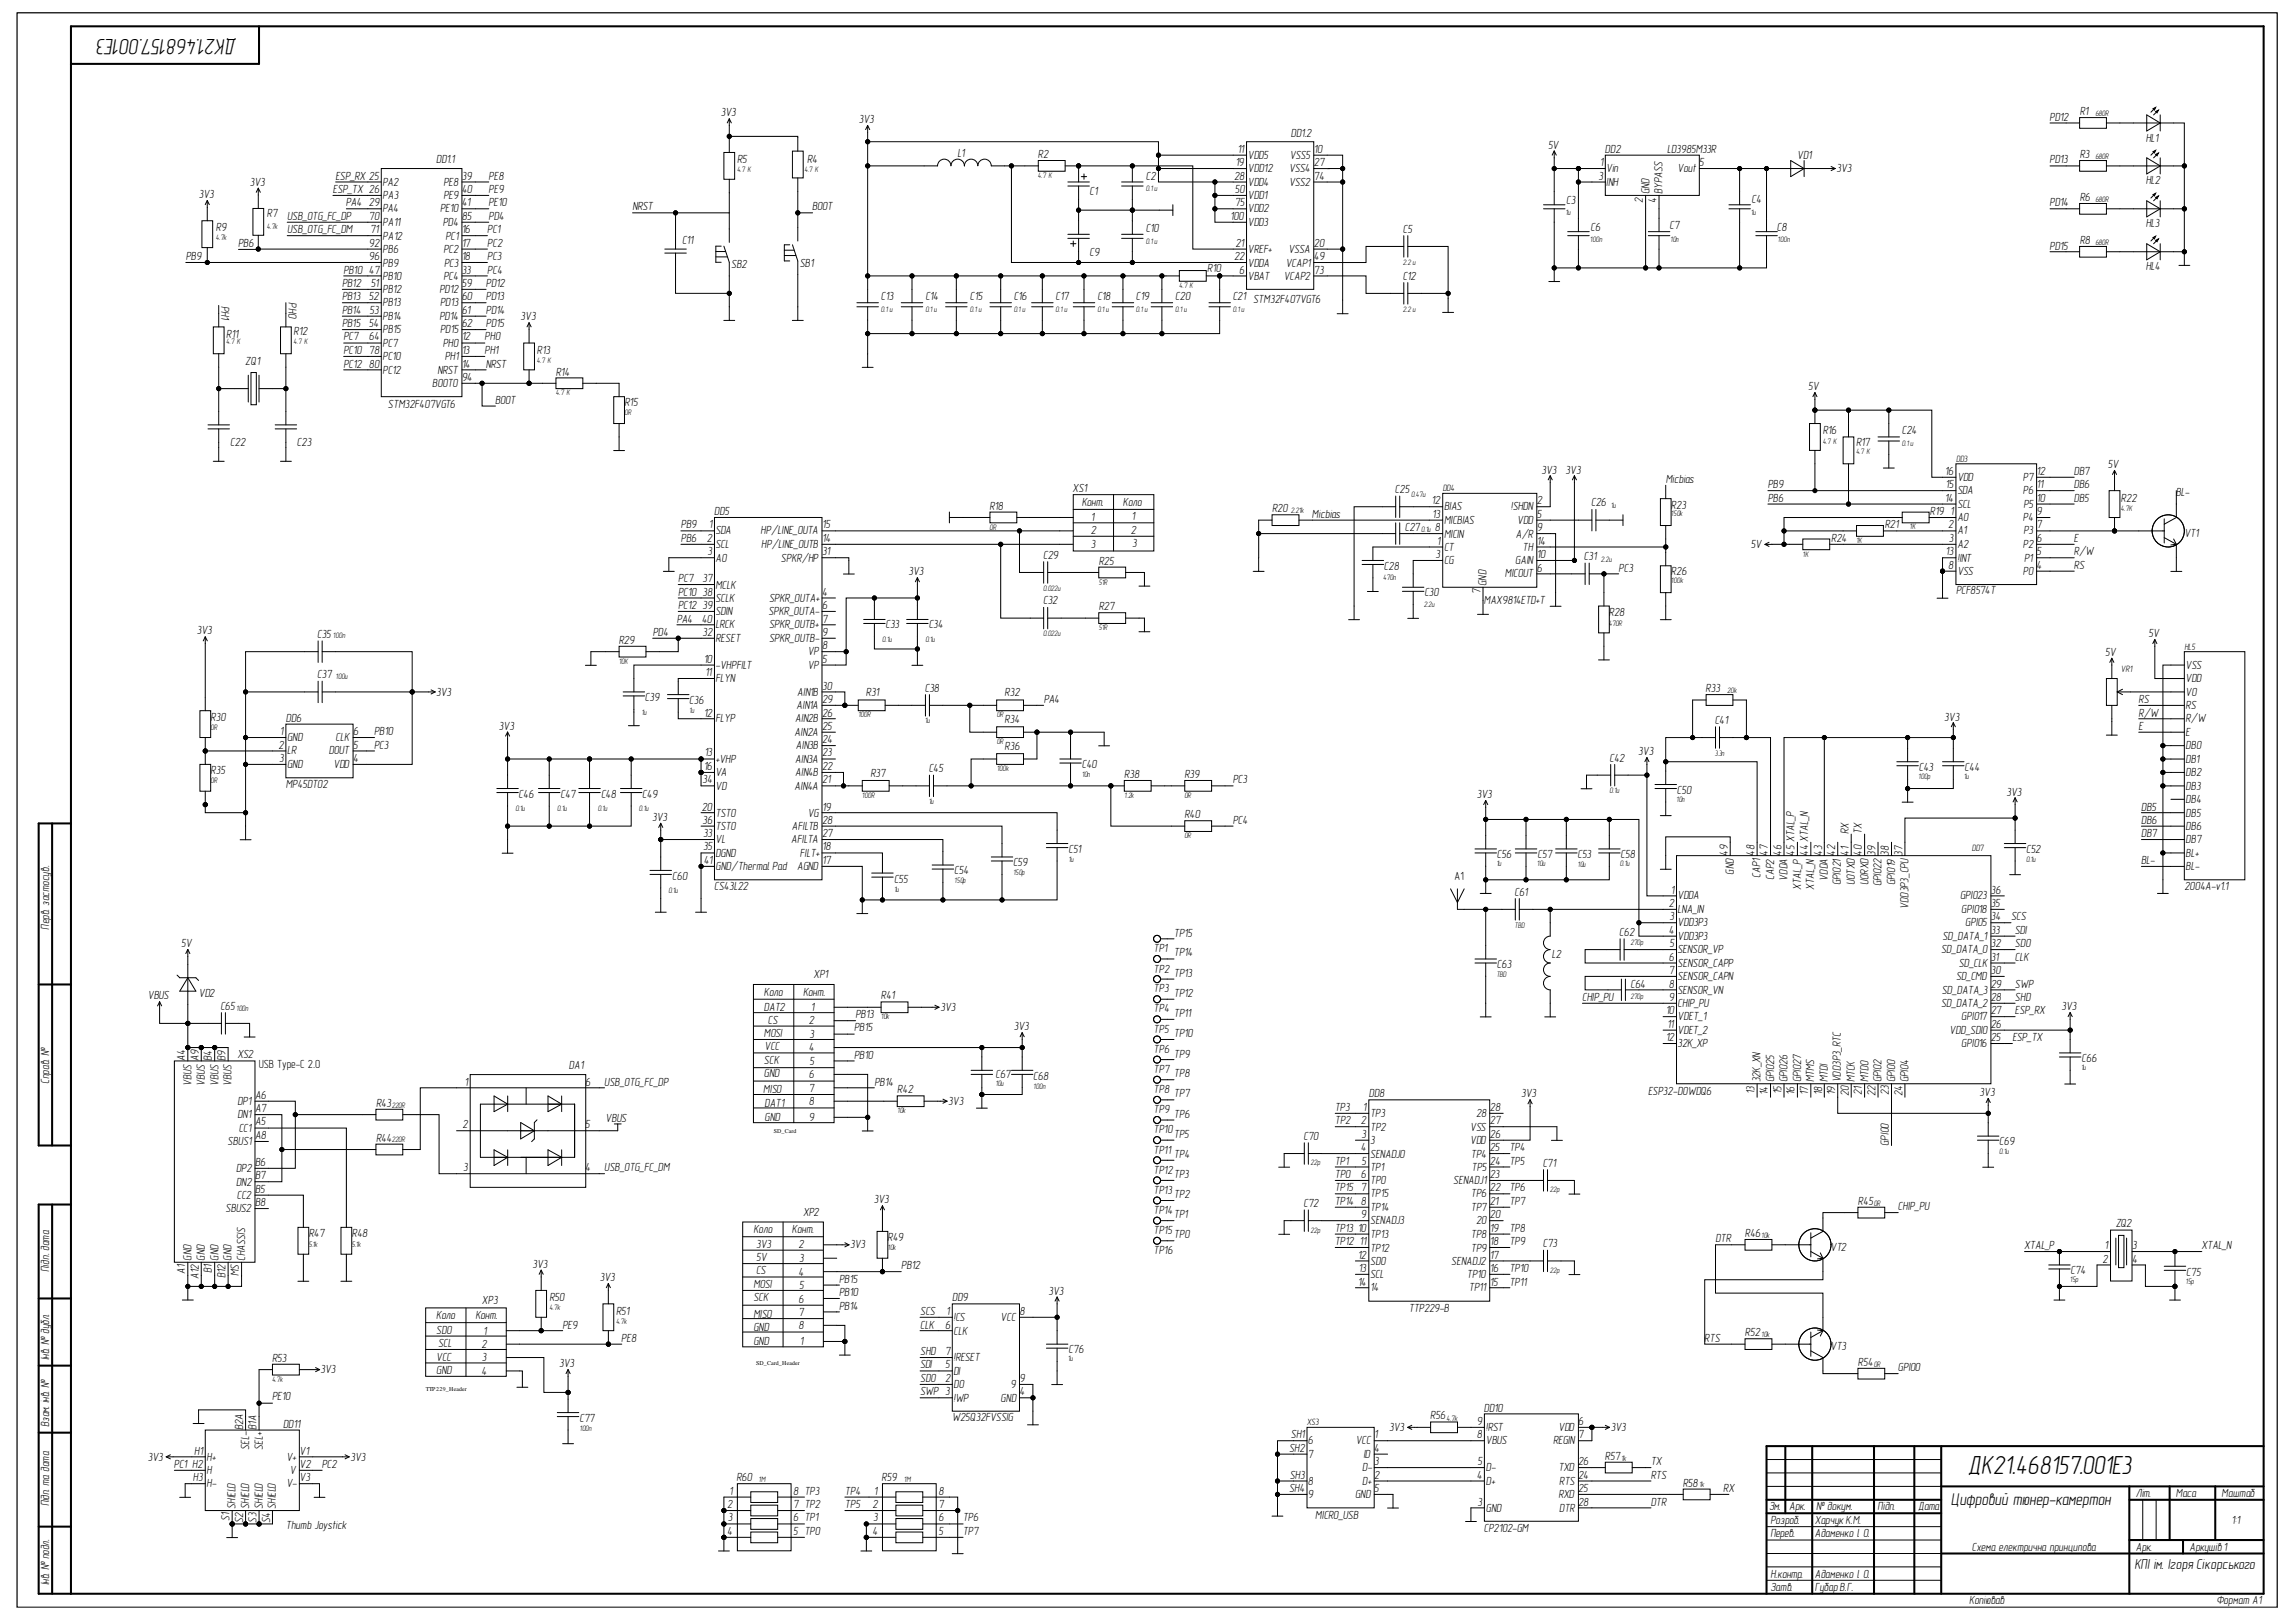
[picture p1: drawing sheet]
<svg xmlns="http://www.w3.org/2000/svg" width="297mm" height="210mm" viewBox="0 0 297 210" stroke-linecap="round" stroke-linejoin="round" font-family="sans-serif">
<defs><g id="words">
<text font-size="3.4" x="254.6" y="190.8">ДК21.468157.001Е3</text>
<text font-size="2.9" x="30.6" y="5" transform="rotate(-180 30.6 5)">ДК21.468157.001Е3</text>
<text font-size="2.2" x="252.4" y="194.8">Цифровий тюнер-камертон</text>
<text font-size="1.9" x="276.2" y="203">КПІ ім. Ігоря Сікорського</text>
<g font-size="1.5">
<text x="93.2" y="15">3V3</text>
<text x="111.1" y="15.9">3V3</text>
<text x="167" y="17.7">DD1.2</text>
<text x="265.2" y="15.6">PD12</text>
<text x="269.1" y="14.9">R1</text>
<text x="43.4" y="23.2">ESP_RX 25</text>
<text x="56.4" y="21.1">DD1.1</text>
<text x="59.7" y="23.2">39</text>
<text x="63.2" y="23.2">PE8</text>
<text x="95.4" y="21.1">R5</text>
<text x="104.4" y="21.1">R4</text>
<text x="123.9" y="20.3">L1</text>
<text x="134.3" y="20.5">R2</text>
<text x="148.2" y="23.2">C2</text>
<text x="159.7" y="23.2">28</text>
<text x="159.8" y="21.5">19</text>
<text x="160.1" y="19.8">11</text>
<text x="161.4" y="20.5">VDD5</text>
<text x="161.4" y="22.3">VDD12</text>
<text x="166.8" y="22.3">VSS4</text>
<text x="166.8" y="20.5">VSS5</text>
<text x="170" y="19.8">1</text>
<text x="170" y="21.5">27</text>
<text x="170" y="23.2">74</text>
<text x="170.4" y="19.8">0</text>
<text x="200.3" y="19.3">5V</text>
<text x="206.8" y="23.2">3</text>
<text x="207" y="21.5">1</text>
<text x="207.6" y="19.8">DD2</text>
<text x="207.8" y="22.3">Vin</text>
<text x="215.7" y="19.8">LD3985M33R</text>
<text x="217" y="22.3">Vout</text>
<text x="219.8" y="21.5">5</text>
<text x="232.5" y="20.6">VD1</text>
<text x="237.6" y="22.3">3V3</text>
<text x="265.2" y="21.1">PD13</text>
<text x="269.1" y="20.5">R3</text>
<text x="277.6" y="18.3">HL1</text>
<text x="277.6" y="23.8">HL2</text>
<text x="25.7" y="25.6">3V3</text>
<text x="27.9" y="29.8">R9</text>
<text x="32.3" y="24.1">3V3</text>
<text x="34.5" y="28.1">R7</text>
<text x="37.1" y="28.5">USB_OTG_FC_DP</text>
<text x="43.1" y="24.9">ESP_TX 26</text>
<text x="44.8" y="26.7">PA4</text>
<text x="47.7" y="26.7">29</text>
<text x="47.7" y="28.5">70</text>
<text x="49.5" y="24">PA2</text>
<text x="49.5" y="25.8">PA3</text>
<text x="49.5" y="27.5">PA4</text>
<text x="49.5" y="29.2">PA11</text>
<text x="56.9" y="27.5">PE10</text>
<text x="57.3" y="29.2">PD4</text>
<text x="57.4" y="24">PE8</text>
<text x="57.4" y="25.8">PE9</text>
<text x="59.7" y="24.9">40</text>
<text x="59.7" y="26.7">41</text>
<text x="59.7" y="28.5">85</text>
<text x="63.2" y="24.9">PE9</text>
<text x="63.2" y="26.7">PE10</text>
<text x="63.2" y="28.5">PD4</text>
<text x="81.8" y="27.2">NRST</text>
<text x="105.1" y="27.2">BOOT</text>
<text x="141" y="25.3">C1</text>
<text x="159.1" y="28.5">100</text>
<text x="159.7" y="25">50</text>
<text x="159.7" y="26.7">75</text>
<text x="161.4" y="24">VDD4</text>
<text x="161.4" y="25.8">VDD1</text>
<text x="161.4" y="27.5">VDD2</text>
<text x="161.4" y="29.2">VDD3</text>
<text x="166.8" y="24">VSS2</text>
<text x="202.6" y="26.4">C3</text>
<text x="205.8" y="29.8">C6</text>
<text x="207.8" y="24">I</text>
<text x="208.1" y="24">NH</text>
<text x="212.5" y="26.2" transform="rotate(-90 212.5 26.2)">2</text>
<text x="213.4" y="25.1" transform="rotate(-90 213.4 25.1)">GND</text>
<text x="214.3" y="26.2" transform="rotate(-90 214.3 26.2)">4</text>
<text x="215.1" y="25.1" transform="rotate(-90 215.1 25.1)">BYPASS</text>
<text x="216" y="29.7">C7</text>
<text x="226.6" y="26.2">C4</text>
<text x="229.9" y="29.8">C8</text>
<text x="265.2" y="26.7">PD14</text>
<text x="269.1" y="26">R6</text>
<text x="277.6" y="29.4">HL3</text>
<text x="24" y="33.6">PB9</text>
<text x="30.8" y="32">PB6</text>
<text x="37.1" y="30.2">USB_OTG_FC_DM</text>
<text x="44.4" y="35.4">PB10</text>
<text x="47.7" y="32">92</text>
<text x="47.7" y="33.6">96</text>
<text x="47.7" y="35.4">47</text>
<text x="47.9" y="30.2">71</text>
<text x="49.5" y="31">PA12</text>
<text x="49.5" y="32.7">PB6</text>
<text x="49.5" y="34.5">PB9</text>
<text x="57.4" y="32.7">PC2</text>
<text x="57.4" y="34.5">PC3</text>
<text x="57.6" y="31">PC1</text>
<text x="59.7" y="30.2">1</text>
<text x="59.7" y="32">1</text>
<text x="59.7" y="33.6">1</text>
<text x="59.7" y="35.4">33</text>
<text x="60.2" y="30.2">6</text>
<text x="60.2" y="32">7</text>
<text x="60.2" y="33.6">8</text>
<text x="63" y="30.2">PC1</text>
<text x="63" y="32">PC2</text>
<text x="63" y="33.6">PC3</text>
<text x="63" y="35.4">PC4</text>
<text x="88.2" y="31.6">C11</text>
<text x="94.6" y="34.7">SB2</text>
<text x="103.5" y="34.5">SB1</text>
<text x="141" y="33.1">C9</text>
<text x="148.2" y="30">C10</text>
<text x="156.2" y="35.3">R10</text>
<text x="159.7" y="33.6">22</text>
<text x="159.8" y="32">21</text>
<text x="160.3" y="35.4">6</text>
<text x="161.4" y="32.7">VREF+</text>
<text x="161.4" y="34.5">VDDA</text>
<text x="166.3" y="34.5">VCAP1</text>
<text x="166.7" y="32.7">VSSA</text>
<text x="170" y="32">20</text>
<text x="170" y="33.6">49</text>
<text x="170" y="35.4">73</text>
<text x="181.5" y="30.1">C5</text>
<text x="265.2" y="32.3">PD15</text>
<text x="269.1" y="31.6">R8</text>
<text x="277.6" y="35">HL4</text>
<text x="28.6" y="39.6" transform="rotate(90 28.6 39.6)">PH1</text>
<text x="37.3" y="39.1" transform="rotate(90 37.3 39.1)">PH0</text>
<text x="44.3" y="37.1">PB12</text>
<text x="44.3" y="38.9">PB13</text>
<text x="44.3" y="40.6">PB14</text>
<text x="47.7" y="38.9">52</text>
<text x="47.8" y="40.6">53</text>
<text x="48" y="37.1">51</text>
<text x="49.5" y="36.2">PB10</text>
<text x="49.5" y="38">PB12</text>
<text x="49.5" y="39.6">PB13</text>
<text x="49.5" y="41.4">PB14</text>
<text x="56.9" y="38">PD12</text>
<text x="56.9" y="41.4">PD14</text>
<text x="56.9" y="39.6">PD13</text>
<text x="57.4" y="36.2">PC4</text>
<text x="59.7" y="37.1">59</text>
<text x="59.7" y="38.9">60</text>
<text x="59.7" y="40.6">61</text>
<text x="62.9" y="37.1">PD12</text>
<text x="62.9" y="38.9">PD13</text>
<text x="62.9" y="40.6">PD14</text>
<text x="67.3" y="41.4">3V3</text>
<text x="114" y="38.9">C13</text>
<text x="119.7" y="38.9">C14</text>
<text x="125.5" y="38.9">C15</text>
<text x="131.1" y="38.9">C16</text>
<text x="136.6" y="38.9">C17</text>
<text x="142" y="38.9">C18</text>
<text x="147" y="38.9">C19</text>
<text x="152" y="38.9">C20</text>
<text x="159.5" y="38.9">C21 STM32F407VGT6</text>
<text x="161.4" y="36.2">VBAT</text>
<text x="166.1" y="36.2">VCAP2</text>
<text x="181.5" y="36.2">C12</text>
<text x="29.3" y="43.7">R11</text>
<text x="31.7" y="47.2">ZQ1</text>
<text x="38" y="43.4">R12</text>
<text x="44.3" y="42.4">PB15</text>
<text x="44.4" y="44">PC7</text>
<text x="44.4" y="45.8">PC10</text>
<text x="44.4" y="47.6">PC12</text>
<text x="47.7" y="42.4">54</text>
<text x="47.7" y="44">64</text>
<text x="47.7" y="45.8">78</text>
<text x="47.7" y="47.6">80</text>
<text x="49.5" y="43.1">PB15</text>
<text x="49.5" y="44.9">PC7</text>
<text x="49.5" y="46.6">PC10</text>
<text x="56.9" y="43.1">PD15</text>
<text x="57.3" y="44.9">PH0</text>
<text x="57.5" y="46.6">PH1</text>
<text x="59.7" y="42.4">62</text>
<text x="59.7" y="44">1</text>
<text x="59.7" y="45.8">1</text>
<text x="59.7" y="47.6">1</text>
<text x="60.2" y="44">2</text>
<text x="60.2" y="45.8">3</text>
<text x="60.2" y="47.6">4</text>
<text x="62.7" y="44">PH0</text>
<text x="62.7" y="45.8">PH1</text>
<text x="62.9" y="47.6">NRST</text>
<text x="62.9" y="42.4">PD15</text>
<text x="69.5" y="45.8">R13</text>
<text x="49.5" y="48.4">PC12</text>
<text x="50.2" y="52.7">STM32F407VGT6</text>
<text x="55.9" y="50">BOOT0</text>
<text x="56.6" y="48.4">NRST</text>
<text x="59.7" y="49.3">94</text>
<text x="64" y="52.2">BOOT</text>
<text x="71.9" y="48.6">R14</text>
<text x="80.8" y="52.6">R15</text>
<text x="233.9" y="50.5">5V</text>
<text x="29.8" y="57.7">C22</text>
<text x="38.4" y="57.7">C23</text>
<text x="235.8" y="56.2">R16</text>
<text x="240.1" y="57.7">R17</text>
<text x="246" y="56.2">C24</text>
<text x="128" y="65.9">R18</text>
<text x="138.8" y="63.7">XS1</text>
<text x="139.9" y="65.4">Конт.</text>
<text x="145.3" y="65.4">Коло</text>
<text x="180.5" y="63.8">C25</text>
<text x="185.2" y="65.3">12</text>
<text x="198.8" y="65.3">2</text>
<text x="199.4" y="61.3">3V3</text>
<text x="202.6" y="61.3">3V3</text>
<text x="205.9" y="65.5">C26</text>
<text x="215.5" y="62.5">Micbias</text>
<text x="216.2" y="65.9">R23</text>
<text x="228.7" y="63.1">PB9</text>
<text x="228.7" y="64.9">PB6</text>
<text x="251.6" y="64.9">14</text>
<text x="251.6" y="61.5">16</text>
<text x="251.7" y="63.1">15</text>
<text x="253.2" y="65.7">SCL</text>
<text x="253.2" y="64">SDA</text>
<text x="253.2" y="62.2">VDD</text>
<text x="261.7" y="64">P6</text>
<text x="261.7" y="62.2">P7</text>
<text x="261.8" y="65.7">P5</text>
<text x="263.5" y="64.9">1</text>
<text x="263.5" y="63.1">1</text>
<text x="263.5" y="61.5">1</text>
<text x="263.9" y="64.9">0</text>
<text x="263.9" y="63.1">1</text>
<text x="263.9" y="61.5">2</text>
<text x="268.3" y="61.5">DB7</text>
<text x="268.3" y="63.1">DB6</text>
<text x="268.3" y="64.9">DB5</text>
<text x="272.7" y="60.5">5V</text>
<text x="274.4" y="64.9">R22</text>
<text x="281.5" y="64.2">BL-</text>
<text x="88.1" y="68.4">PB9</text>
<text x="88.1" y="70.2">PB6</text>
<text x="91.5" y="70.2">2</text>
<text x="91.5" y="71.9">3</text>
<text x="91.7" y="68.4">1</text>
<text x="92.4" y="66.7">DD5</text>
<text x="92.6" y="69.1">SDA</text>
<text x="92.6" y="70.9">SCL</text>
<text x="98.4" y="69.1">HP/LINE_OUTA</text>
<text x="98.5" y="70.9">HP/LINE_OUTB</text>
<text x="106.4" y="68.4">1</text>
<text x="106.4" y="70.2">1</text>
<text x="106.4" y="71.9">31</text>
<text x="106.8" y="68.4">5</text>
<text x="106.8" y="70.2">4</text>
<text x="141.1" y="67.5">1</text>
<text x="141.1" y="69.1">2</text>
<text x="141.1" y="70.9">3</text>
<text x="146.3" y="69.1">2</text>
<text x="146.4" y="67.3">1</text>
<text x="146.5" y="70.8">3</text>
<text x="164.6" y="66.3">R20</text>
<text x="169.7" y="67">Micbias</text>
<text x="181.7" y="68.7">C27</text>
<text x="185.3" y="67">13</text>
<text x="185.6" y="68.7">8</text>
<text x="185.9" y="70.5">1</text>
<text x="186.8" y="66">BIAS</text>
<text x="186.8" y="67.8">MICBIAS</text>
<text x="186.8" y="69.6">MICIN</text>
<text x="186.8" y="71.3">CT</text>
<text x="195.4" y="66">!SHDN</text>
<text x="196.1" y="69.6">A/R</text>
<text x="196.3" y="67.8">VDD</text>
<text x="197" y="71.3">TH</text>
<text x="198.8" y="68.7">9</text>
<text x="198.8" y="70.5">1</text>
<text x="198.8" y="67">5</text>
<text x="199.3" y="70.5">4</text>
<text x="226.5" y="70.9">5V</text>
<text x="236.9" y="70.2">R24</text>
<text x="243.8" y="68.4">R21</text>
<text x="249.7" y="66.6">R19</text>
<text x="251.7" y="71.9">13</text>
<text x="252" y="68.4">2</text>
<text x="252.1" y="70.2">3</text>
<text x="252.3" y="66.7">1</text>
<text x="253.2" y="67.5">A0</text>
<text x="253.2" y="69.1">A1</text>
<text x="253.2" y="70.9">A2</text>
<text x="261.7" y="70.9">P2</text>
<text x="261.7" y="67.5">P4</text>
<text x="261.8" y="69.1">P3</text>
<text x="263.5" y="71.9">5</text>
<text x="263.5" y="70.2">6</text>
<text x="263.5" y="68.4">7</text>
<text x="263.5" y="66.7">9</text>
<text x="268.3" y="70.2">E</text>
<text x="268.3" y="71.9">R/W</text>
<text x="282.6" y="69.5">VT1</text>
<text x="87.7" y="75.3">PC7</text>
<text x="87.7" y="77.1">PC10</text>
<text x="90.9" y="75.3">37</text>
<text x="90.9" y="77.1">38</text>
<text x="92.6" y="72.7">A0</text>
<text x="92.6" y="76.2">MCLK</text>
<text x="92.6" y="77.9">SCLK</text>
<text x="99.5" y="77.9">SPKR_OUTA+</text>
<text x="101" y="72.7">SPKR/HP</text>
<text x="106.4" y="77.1">4</text>
<text x="117.5" y="74.5">3V3</text>
<text x="135" y="72.3">C29</text>
<text x="142.1" y="73.1">R25</text>
<text x="179" y="73.7">C28</text>
<text x="184.3" y="77.2">C30</text>
<text x="185.7" y="72.2">3</text>
<text x="186.8" y="73">CG</text>
<text x="191.6" y="76.9" transform="rotate(-90 191.6 76.9)">7</text>
<text x="192.3" y="75.8" transform="rotate(-90 192.3 75.8)">GND</text>
<text x="194.7" y="74.7">MICOUT</text>
<text x="196" y="73">GAIN</text>
<text x="198.8" y="72.2">1</text>
<text x="198.8" y="74">6</text>
<text x="199.3" y="72.2">0</text>
<text x="204.9" y="72.4">C31</text>
<text x="209.4" y="74">PC3</text>
<text x="216.2" y="74.5">R26</text>
<text x="252" y="73.6">8</text>
<text x="253.1" y="76.9">PCF8574T</text>
<text x="253.2" y="74.4">VSS</text>
<text x="253.2" y="72.7">!</text>
<text x="253.5" y="72.7">INT</text>
<text x="261.7" y="74.4">P0</text>
<text x="261.9" y="72.7">P1</text>
<text x="263.5" y="73.6">4</text>
<text x="268.3" y="73.6">RS</text>
<text x="25.5" y="82.1">3V3</text>
<text x="41" y="82.6">C35</text>
<text x="80" y="83.4">R29</text>
<text x="84.4" y="82.3">PD4</text>
<text x="87.6" y="80.6">PA4</text>
<text x="87.7" y="78.8">PC12</text>
<text x="90.8" y="80.6">40</text>
<text x="90.9" y="78.8">39</text>
<text x="90.9" y="82.3">32</text>
<text x="92.6" y="79.6">SDIN</text>
<text x="92.6" y="81.3">LRCK</text>
<text x="92.6" y="83.1">RESET</text>
<text x="99.4" y="79.6">SPKR_OUTA-</text>
<text x="99.5" y="81.3">SPKR_OUTB+</text>
<text x="99.5" y="83.1">SPKR_OUTB-</text>
<text x="106.4" y="78.8">6</text>
<text x="106.4" y="80.6">7</text>
<text x="106.4" y="82.3">9</text>
<text x="114.6" y="81.3">C33</text>
<text x="120.1" y="81.3">C34</text>
<text x="135" y="78.2">C32</text>
<text x="142.1" y="79">R27</text>
<text x="192" y="78.1">MAX9814ETD+T</text>
<text x="208.1" y="79.7">R28</text>
<text x="277.9" y="82.4">5V</text>
<text x="41" y="87.7">C37</text>
<text x="91" y="85.8">10</text>
<text x="91.2" y="87.5">11</text>
<text x="92.6" y="86.6">-VHPFILT</text>
<text x="92.6" y="88.3">FLYN</text>
<text x="104.5" y="84.8">VP</text>
<text x="104.5" y="86.6">VP</text>
<text x="106.4" y="84">8</text>
<text x="106.4" y="85.8">5</text>
<text x="106.4" y="89.3">30</text>
<text x="119.6" y="89.5">C38</text>
<text x="220.7" y="89.6">R33</text>
<text x="272.4" y="84.9">5V</text>
<text x="282.8" y="86.6">VSS</text>
<text x="282.8" y="88.3">VDD</text>
<text x="27.2" y="93.2">R30</text>
<text x="36.2" y="95.1">1</text>
<text x="37" y="93.4">DD6</text>
<text x="37.1" y="95.9">GND</text>
<text x="43.4" y="95.9">CLK</text>
<text x="45.7" y="95.1">6</text>
<text x="48.4" y="95.1">PB10</text>
<text x="56.4" y="90">3V3</text>
<text x="64.6" y="94.4">3V3</text>
<text x="83.4" y="90.7">C39</text>
<text x="89.2" y="91">C36</text>
<text x="91" y="92.7">12</text>
<text x="92.6" y="93.5">FLYP</text>
<text x="102.8" y="95.3">AIN2A</text>
<text x="102.9" y="93.5">AIN2B</text>
<text x="103.1" y="91.8">AIN1A</text>
<text x="103.1" y="90">AIN1B</text>
<text x="106.4" y="91">29</text>
<text x="106.4" y="92.7">26</text>
<text x="106.4" y="94.4">25</text>
<text x="112" y="90.1">R31</text>
<text x="130" y="93.6">R34</text>
<text x="130" y="90.1">R32</text>
<text x="135" y="91">PA4</text>
<text x="221.8" y="93.7">C41</text>
<text x="251.5" y="93.2">3V3</text>
<text x="276.7" y="94.4">E</text>
<text x="276.7" y="92.7">R/W</text>
<text x="276.7" y="91">RS</text>
<text x="282.8" y="90">VO</text>
<text x="282.8" y="91.8">RS</text>
<text x="282.8" y="93.5">R/W</text>
<text x="282.8" y="95.3">E</text>
<text x="27.2" y="100.2">R35</text>
<text x="36" y="96.9">2</text>
<text x="36.1" y="98.7">3</text>
<text x="37" y="101.9">MP45DT02</text>
<text x="37.1" y="97.6">LR</text>
<text x="37.1" y="99.4">GND</text>
<text x="42.6" y="97.6">DOUT</text>
<text x="43.2" y="99.4">VDD</text>
<text x="45.7" y="98.7">4</text>
<text x="45.7" y="96.9">5</text>
<text x="48.4" y="96.9">PC3</text>
<text x="90.9" y="101.4">34</text>
<text x="91" y="99.7">16</text>
<text x="91.1" y="97.9">13</text>
<text x="92.6" y="98.7">+VHP</text>
<text x="92.6" y="100.4">VA</text>
<text x="102.9" y="98.7">AIN3A</text>
<text x="102.9" y="100.4">AIN4B</text>
<text x="103" y="97">AIN3B</text>
<text x="106.4" y="96.2">24</text>
<text x="106.4" y="97.9">23</text>
<text x="106.4" y="99.7">22</text>
<text x="106.4" y="101.4">21</text>
<text x="112.6" y="100.5">R37</text>
<text x="120.1" y="99.9">C45</text>
<text x="130" y="97">R36</text>
<text x="139.9" y="99.4">C40</text>
<text x="145.4" y="100.7">R38</text>
<text x="153.2" y="100.7">R39</text>
<text x="159.5" y="101.4">PC3</text>
<text x="208.2" y="98.6">C42</text>
<text x="211.9" y="97.7">3V3</text>
<text x="248.2" y="99.7">C43</text>
<text x="254.2" y="99.7">C44</text>
<text x="282.8" y="97">DB0</text>
<text x="282.8" y="98.7">DB1</text>
<text x="282.8" y="100.4">DB2</text>
<text x="67.1" y="103.2">C46</text>
<text x="72.5" y="103.2">C47</text>
<text x="77.8" y="103.2">C48</text>
<text x="83.1" y="103.2">C49</text>
<text x="84.4" y="106.3">3V3</text>
<text x="90.8" y="104.9">20</text>
<text x="90.9" y="106.6">36</text>
<text x="92.6" y="102.2">VD</text>
<text x="92.6" y="105.7">TSTO</text>
<text x="92.6" y="107.4">TSTO</text>
<text x="102.5" y="107.4">AFILTB</text>
<text x="102.8" y="102.2">AIN4A</text>
<text x="104.5" y="105.7">VG</text>
<text x="106.4" y="104.9">1</text>
<text x="106.4" y="106.6">28</text>
<text x="106.8" y="104.9">9</text>
<text x="153.2" y="105.9">R40</text>
<text x="159.5" y="106.6">PC4</text>
<text x="191" y="103.3">3V3</text>
<text x="216.9" y="102.7">C50</text>
<text x="239.2" y="107.9" transform="rotate(-90 239.2 107.9)">RX</text>
<text x="240.9" y="107.9" transform="rotate(-90 240.9 107.9)">TX</text>
<text x="259.6" y="103">3V3</text>
<text x="277" y="104.9">DB5</text>
<text x="277" y="106.6">DB6</text>
<text x="282.8" y="102.2">DB3</text>
<text x="282.8" y="103.9">DB4</text>
<text x="282.8" y="105.7">DB5</text>
<text x="282.8" y="107.4">DB6</text>
<text x="87" y="113.9">C60</text>
<text x="91" y="108.4">33</text>
<text x="91" y="110.1">35</text>
<text x="91" y="111.8">41</text>
<text x="92.6" y="109.1">VL</text>
<text x="92.6" y="110.9">DGND</text>
<text x="92.6" y="112.6">GND/Thermal Pad</text>
<text x="102.4" y="109.1">AFILTA</text>
<text x="103.1" y="112.6">AGND</text>
<text x="103.5" y="110.9">FILT+</text>
<text x="106.4" y="108.4">27</text>
<text x="106.4" y="110.1">1</text>
<text x="106.4" y="111.8">1</text>
<text x="106.8" y="110.1">8</text>
<text x="106.8" y="111.8">7</text>
<text x="123.4" y="113.1">C54</text>
<text x="131.1" y="112.1">C59</text>
<text x="138.3" y="110.4">C51</text>
<text x="188.2" y="113.9">A1</text>
<text x="193.7" y="111.1">C56</text>
<text x="198.9" y="111.1">C57</text>
<text x="204.1" y="111.1">C53</text>
<text x="209.7" y="111.1">C58</text>
<text x="223.5" y="110.7" transform="rotate(-90 223.5 110.7)">49</text>
<text x="224.3" y="113.2" transform="rotate(-90 224.3 113.2)">GND</text>
<text x="227" y="110.7" transform="rotate(-90 227 110.7)">48</text>
<text x="227.8" y="113.6" transform="rotate(-90 227.8 113.6)">CAP1</text>
<text x="228.7" y="110.7" transform="rotate(-90 228.7 110.7)">47</text>
<text x="229.5" y="113.9" transform="rotate(-90 229.5 113.9)">CAP2</text>
<text x="230.5" y="110.7" transform="rotate(-90 230.5 110.7)">46</text>
<text x="231.2" y="114" transform="rotate(-90 231.2 114)">VDDA</text>
<text x="232.2" y="110.7" transform="rotate(-90 232.2 110.7)">45 XTAL_P</text>
<text x="233.9" y="110.7" transform="rotate(-90 233.9 110.7)">44 XTAL_N</text>
<text x="235.7" y="110.7" transform="rotate(-90 235.7 110.7)">43</text>
<text x="236.5" y="114" transform="rotate(-90 236.5 114)">VDDA</text>
<text x="237.4" y="110.7" transform="rotate(-90 237.4 110.7)">42</text>
<text x="239.2" y="110.7" transform="rotate(-90 239.2 110.7)">41</text>
<text x="240.9" y="110.7" transform="rotate(-90 240.9 110.7)">40</text>
<text x="242.7" y="110.7" transform="rotate(-90 242.7 110.7)">39</text>
<text x="244.3" y="110.7" transform="rotate(-90 244.3 110.7)">38</text>
<text x="246.1" y="110.7" transform="rotate(-90 246.1 110.7)">37</text>
<text x="262.1" y="110.4">C52</text>
<text x="277" y="108.4">DB7</text>
<text x="277" y="111.8">BL-</text>
<text x="282.8" y="109.1">DB7</text>
<text x="282.8" y="110.9">BL+</text>
<text x="282.8" y="112.6">BL-</text>
<text x="92.4" y="115.1">CS43L22</text>
<text x="115.7" y="114.2">C55</text>
<text x="196" y="115.9">C61</text>
<text x="215.9" y="117.3">2</text>
<text x="216" y="119.1">3</text>
<text x="216.2" y="115.6">1</text>
<text x="217" y="116.4">VDDA</text>
<text x="217" y="118.2">LNA_IN</text>
<text x="217" y="119.9">VDD3P3</text>
<text x="233" y="115.1" transform="rotate(-90 233 115.1)">XTAL_P</text>
<text x="234.7" y="115.1" transform="rotate(-90 234.7 115.1)">XTAL_N</text>
<text x="238.2" y="114.5" transform="rotate(-90 238.2 114.5)">GPIO21</text>
<text x="240" y="114.5" transform="rotate(-90 240 114.5)">U0TXD</text>
<text x="241.7" y="114.5" transform="rotate(-90 241.7 114.5)">U0RXD</text>
<text x="243.4" y="114.7" transform="rotate(-90 243.4 114.7)">GPIO22</text>
<text x="245.2" y="114.5" transform="rotate(-90 245.2 114.5)">GPIO19</text>
<text x="246.9" y="117.6" transform="rotate(-90 246.9 117.6)">VDD3P3_CPU</text>
<text x="253.6" y="116.4">GPIO23</text>
<text x="253.7" y="118.2">GPIO18</text>
<text x="254.2" y="119.9">GPIO5</text>
<text x="257.5" y="119.1">34</text>
<text x="257.5" y="117.3">35</text>
<text x="257.5" y="115.6">36</text>
<text x="260.2" y="119.1">SCS</text>
<text x="282.6" y="115.1">2004A-v1.1</text>
<text x="6.3" y="120.3" transform="rotate(-90 6.3 120.3)">Перв. застосув.</text>
<text x="23.4" y="122.6">5V</text>
<text x="149.2" y="125.9">TP2</text>
<text x="149.2" y="123.2">TP1</text>
<text x="151.9" y="123.8">TP14</text>
<text x="151.9" y="121.2">TP15</text>
<text x="193.7" y="125.3">C63</text>
<text x="200.8" y="124">L2</text>
<text x="209.5" y="121.1">C62</text>
<text x="215.9" y="120.9">4</text>
<text x="215.9" y="124.3">6</text>
<text x="216" y="122.6">5</text>
<text x="217" y="121.6">VDD3P3</text>
<text x="217" y="123.3">SENSOR_VP</text>
<text x="217" y="125.1">SENSOR_CAPP</text>
<text x="251.1" y="123.3">SD_DATA_0</text>
<text x="251.3" y="121.6">SD_DATA_1</text>
<text x="253.4" y="125.1">SD_CLK</text>
<text x="257.5" y="124.3">31</text>
<text x="257.5" y="122.6">32</text>
<text x="257.5" y="120.9">33</text>
<text x="260.7" y="124.3">CLK</text>
<text x="260.7" y="120.9">SDI</text>
<text x="260.7" y="122.6">SDO</text>
<text x="19.1" y="129.3">VBUS</text>
<text x="25.7" y="129">VD2</text>
<text x="28.5" y="130.7">C65</text>
<text x="98.8" y="128.8">Коло</text>
<text x="98.8" y="130.8">DAT2</text>
<text x="103.9" y="128.8">Конт.</text>
<text x="104.9" y="130.9">1</text>
<text x="105.3" y="126.5">XP1</text>
<text x="110.7" y="131.8">PB13</text>
<text x="114" y="129.3">R41</text>
<text x="121.7" y="130.9">3V3</text>
<text x="149.2" y="128.4">TP3</text>
<text x="149.2" y="131">TP4</text>
<text x="151.9" y="131.6">TP11</text>
<text x="151.9" y="129">TP12</text>
<text x="151.9" y="126.4">TP13</text>
<text x="204.7" y="129.5">CHIP_PU</text>
<text x="210.9" y="127.8">C64</text>
<text x="215.5" y="131.3">10</text>
<text x="215.9" y="126">7</text>
<text x="215.9" y="127.8">8</text>
<text x="215.9" y="129.5">9</text>
<text x="217" y="126.9">SENSOR_CAPN</text>
<text x="217" y="128.6">SENSOR_VN</text>
<text x="217" y="130.3">CHIP_PU</text>
<text x="251.1" y="130.3">SD_DATA_2</text>
<text x="251.2" y="128.6">SD_DATA_3</text>
<text x="253.1" y="126.9">SD_CMD</text>
<text x="257.5" y="131.3">27</text>
<text x="257.5" y="129.5">28</text>
<text x="257.5" y="127.8">29</text>
<text x="257.5" y="126">30</text>
<text x="260.7" y="129.5">SHD</text>
<text x="260.7" y="127.8">SWP</text>
<text x="260.7" y="131.3">ESP_RX</text>
<text x="266.7" y="130.7">3V3</text>
<text x="23.9" y="137.3" transform="rotate(-90 23.9 137.3)">A4</text>
<text x="25.7" y="137.3" transform="rotate(-90 25.7 137.3)">A9</text>
<text x="27.4" y="137.3" transform="rotate(-90 27.4 137.3)">B4</text>
<text x="29.2" y="137.3" transform="rotate(-90 29.2 137.3)">B9</text>
<text x="30.7" y="136.9">XS2</text>
<text x="98.8" y="137.7">SCK</text>
<text x="98.8" y="134.2">MOSI</text>
<text x="98.9" y="135.8">VCC</text>
<text x="99.3" y="132.5">CS</text>
<text x="104.7" y="132.5">2</text>
<text x="104.7" y="136">4</text>
<text x="104.7" y="134.3">3</text>
<text x="104.7" y="137.8">5</text>
<text x="110.5" y="133.5">PB15</text>
<text x="110.5" y="137">PB10</text>
<text x="131.1" y="133.3">3V3</text>
<text x="149.2" y="133.6">TP5</text>
<text x="149.2" y="136.3">TP6</text>
<text x="151.9" y="136.9">TP9</text>
<text x="151.9" y="134.2">TP10</text>
<text x="215.5" y="134.7">12</text>
<text x="215.7" y="133">11</text>
<text x="217" y="132">VDET_1</text>
<text x="217" y="133.8">VDET_2</text>
<text x="217" y="135.5">32K_XP</text>
<text x="252.2" y="133.8">VDD_SDIO</text>
<text x="253.7" y="135.5">GPIO16</text>
<text x="253.7" y="132">GPIO17</text>
<text x="257.5" y="134.7">25</text>
<text x="257.5" y="133">26</text>
<text x="260.3" y="134.7">ESP_TX</text>
<text x="269.3" y="137.5">C66</text>
<text x="6.3" y="140.2" transform="rotate(-90 6.3 140.2)">Справ. №</text>
<text x="24.8" y="140.5" transform="rotate(-90 24.8 140.5)">VBUS</text>
<text x="26.5" y="140.5" transform="rotate(-90 26.5 140.5)">VBUS</text>
<text x="28.3" y="140.5" transform="rotate(-90 28.3 140.5)">VBUS</text>
<text x="30" y="140.5" transform="rotate(-90 30 140.5)">VBUS</text>
<text x="30.7" y="143">DP1</text>
<text x="33" y="142.2">A6</text>
<text x="33" y="144">A7</text>
<text x="33.5" y="138.2">USB Type-C 2.0</text>
<text x="48.6" y="143.3">R43</text>
<text x="60.1" y="140.5">1</text>
<text x="73.6" y="138.4">DA1</text>
<text x="75.7" y="140.5">6</text>
<text x="78.2" y="140.5">USB_OTG_FC_DP</text>
<text x="98.7" y="141.5">MISO</text>
<text x="98.8" y="139.4">GND</text>
<text x="98.9" y="143.3">DAT1</text>
<text x="104.7" y="139.6">6</text>
<text x="104.7" y="141.3">7</text>
<text x="104.7" y="143">8</text>
<text x="113.1" y="140.5">PB14</text>
<text x="116.1" y="141.5">R42</text>
<text x="122.7" y="143">3V3</text>
<text x="128.8" y="139.6">C67</text>
<text x="133.7" y="139.7">C68</text>
<text x="149.2" y="138.9">TP7</text>
<text x="149.2" y="141.4">TP8</text>
<text x="151.9" y="142">TP7</text>
<text x="151.9" y="139.4">TP8</text>
<text x="172.7" y="143.8">TP3</text>
<text x="176.3" y="143.8">1</text>
<text x="177.1" y="142">DD8</text>
<text x="192.7" y="143.8">28</text>
<text x="196.8" y="142">3V3</text>
<text x="213.2" y="141.7">ESP32-DOWDQ6</text>
<text x="227" y="141.6" transform="rotate(-90 227 141.6)">13</text>
<text x="227.8" y="140.1" transform="rotate(-90 227.8 140.1)">32K_XN</text>
<text x="228.7" y="141.7" transform="rotate(-90 228.7 141.7)">14</text>
<text x="229.5" y="140.1" transform="rotate(-90 229.5 140.1)">GPIO25</text>
<text x="230.5" y="141.6" transform="rotate(-90 230.5 141.6)">15</text>
<text x="231.2" y="140.1" transform="rotate(-90 231.2 140.1)">GPIO26</text>
<text x="232.2" y="141.7" transform="rotate(-90 232.2 141.7)">16</text>
<text x="233" y="140.1" transform="rotate(-90 233 140.1)">GPIO27</text>
<text x="233.9" y="141.7" transform="rotate(-90 233.9 141.7)">17</text>
<text x="234.7" y="140.1" transform="rotate(-90 234.7 140.1)">MTMS</text>
<text x="235.7" y="141.7" transform="rotate(-90 235.7 141.7)">18</text>
<text x="236.5" y="140.1" transform="rotate(-90 236.5 140.1)">MTDI</text>
<text x="237.4" y="141.7" transform="rotate(-90 237.4 141.7)">19</text>
<text x="238.2" y="140.1" transform="rotate(-90 238.2 140.1)">VDD3P3_RTC</text>
<text x="239.2" y="141.8" transform="rotate(-90 239.2 141.8)">20</text>
<text x="240" y="140.1" transform="rotate(-90 240 140.1)">MTCK</text>
<text x="240.9" y="141.7" transform="rotate(-90 240.9 141.7)">21</text>
<text x="241.7" y="140.1" transform="rotate(-90 241.7 140.1)">MTDO</text>
<text x="242.7" y="141.8" transform="rotate(-90 242.7 141.8)">22</text>
<text x="243.4" y="140.1" transform="rotate(-90 243.4 140.1)">GPIO2</text>
<text x="244.3" y="141.8" transform="rotate(-90 244.3 141.8)">23</text>
<text x="245.2" y="140.1" transform="rotate(-90 245.2 140.1)">GPIO0</text>
<text x="246.1" y="141.8" transform="rotate(-90 246.1 141.8)">24</text>
<text x="246.9" y="140.1" transform="rotate(-90 246.9 140.1)">GPIO4</text>
<text x="256.1" y="141.8">3V3</text>
<text x="29.4" y="148.2">SBUS1</text>
<text x="30.7" y="144.7">DN1</text>
<text x="30.9" y="146.5">CC1</text>
<text x="33" y="145.6">A5</text>
<text x="33" y="147.4">A8</text>
<text x="48.6" y="147.8">R44</text>
<text x="59.8" y="146">2</text>
<text x="75.7" y="146">5</text>
<text x="78.3" y="145.1">VBUS</text>
<text x="98.9" y="145.1">GND</text>
<text x="104.7" y="145.1">9</text>
<text x="149.2" y="144">TP9</text>
<text x="149.2" y="146.7">TP10</text>
<text x="149.2" y="149.3">TP11</text>
<text x="151.9" y="147.3">TP5</text>
<text x="151.9" y="149.9">TP4</text>
<text x="151.9" y="144.6">TP6</text>
<text x="168.6" y="147.5">C70</text>
<text x="172.7" y="145.5">TP2</text>
<text x="176.1" y="145.5">2</text>
<text x="176.1" y="148.9">4</text>
<text x="176.2" y="147.3">3</text>
<text x="177.3" y="144.6">TP3</text>
<text x="177.3" y="146.3">TP2</text>
<text x="177.3" y="148">3</text>
<text x="177.3" y="149.8">SENADJ0</text>
<text x="190.2" y="148">VDD</text>
<text x="190.2" y="146.3">VSS</text>
<text x="190.3" y="149.8">TP4</text>
<text x="191" y="144.6">28</text>
<text x="192.7" y="148.9">25</text>
<text x="192.7" y="147.3">26</text>
<text x="192.7" y="145.5">27</text>
<text x="195.3" y="148.9">TP4</text>
<text x="244.3" y="148.3" transform="rotate(-90 244.3 148.3)">GPIO0</text>
<text x="258.6" y="148.2">C69</text>
<text x="30.5" y="151.7">DP2</text>
<text x="30.5" y="153.4">DN2</text>
<text x="30.6" y="155.1">CC2</text>
<text x="33" y="150.9">B6</text>
<text x="33" y="152.6">B7</text>
<text x="33" y="154.4">B5</text>
<text x="59.9" y="151.6">3</text>
<text x="75.7" y="151.6">4</text>
<text x="78.2" y="151.6">USB_OTG_FC_DM</text>
<text x="113" y="155.7">3V3</text>
<text x="149.2" y="151.9">TP12</text>
<text x="149.2" y="154.5">TP13</text>
<text x="151.9" y="155">TP2</text>
<text x="151.9" y="152.4">TP3</text>
<text x="172.7" y="152.4">TP0</text>
<text x="172.7" y="150.7">TP1</text>
<text x="172.7" y="154.2">TP15</text>
<text x="172.7" y="156">TP14</text>
<text x="176.1" y="152.4">6</text>
<text x="176.1" y="154.2">7</text>
<text x="176.1" y="156">8</text>
<text x="176.2" y="150.7">5</text>
<text x="177.3" y="151.5">TP1</text>
<text x="177.3" y="153.3">TP0</text>
<text x="177.3" y="154.9">TP15</text>
<text x="188" y="153.3">SENADJ1</text>
<text x="190.3" y="154.9">TP6</text>
<text x="190.4" y="151.5">TP5</text>
<text x="192.7" y="156">21</text>
<text x="192.7" y="154.2">22</text>
<text x="192.7" y="152.4">23</text>
<text x="192.7" y="150.7">24</text>
<text x="195.3" y="150.7">TP5</text>
<text x="195.3" y="154.2">TP6</text>
<text x="195.3" y="156">TP7</text>
<text x="199.6" y="151">C71</text>
<text x="240.4" y="156">R45</text>
<text x="29.2" y="156.9">SBUS2</text>
<text x="33" y="156.1">B8</text>
<text x="39.9" y="160.1">R47</text>
<text x="45.5" y="160.1">R48</text>
<text x="97.5" y="159.6">Коло</text>
<text x="97.8" y="161.5">3V3</text>
<text x="102.5" y="159.6">Конт.</text>
<text x="103.3" y="161.5">2</text>
<text x="103.9" y="157.3">XP2</text>
<text x="110" y="161.5">3V3</text>
<text x="114.8" y="160.6">R49</text>
<text x="149.2" y="157.1">TP14</text>
<text x="149.2" y="159.7">TP15</text>
<text x="151.9" y="160.3">TP0</text>
<text x="151.9" y="157.7">TP1</text>
<text x="168.6" y="156.2">C72</text>
<text x="172.7" y="159.4">TP13</text>
<text x="172.7" y="161.1">TP12</text>
<text x="175.6" y="159.4">10</text>
<text x="175.9" y="161.1">11</text>
<text x="176.1" y="157.7">9</text>
<text x="177.3" y="156.7">TP14</text>
<text x="177.3" y="158.4">SENADJ3</text>
<text x="177.3" y="160.2">TP13</text>
<text x="177.3" y="162">TP12</text>
<text x="190.3" y="162">TP9</text>
<text x="190.3" y="160.2">TP8</text>
<text x="190.3" y="156.7">TP7</text>
<text x="191" y="158.4">20</text>
<text x="192.7" y="161.1">1</text>
<text x="192.7" y="159.4">1</text>
<text x="192.7" y="157.7">20</text>
<text x="193.2" y="161.1">8</text>
<text x="193.2" y="159.4">9</text>
<text x="195.3" y="161.1">TP9</text>
<text x="195.3" y="159.4">TP8</text>
<text x="199.6" y="161.4">C73</text>
<text x="221.9" y="160.8">DTR</text>
<text x="225.7" y="160.1">R46</text>
<text x="236.8" y="161.9">VT2</text>
<text x="245.5" y="156.6">CHIP_PU</text>
<text x="261.9" y="161.6">XTAL_P</text>
<text x="272.3" y="161.6">1</text>
<text x="273.7" y="158.8">ZQ2</text>
<text x="275.8" y="161.6">3</text>
<text x="284.8" y="161.6">XTAL_N</text>
<text x="6.3" y="164.6" transform="rotate(-90 6.3 164.6)">Підп. дата</text>
<text x="23.9" y="164.8" transform="rotate(-90 23.9 164.8)">A1</text>
<text x="24.8" y="163.1" transform="rotate(-90 24.8 163.1)">GND</text>
<text x="25.7" y="165.5" transform="rotate(-90 25.7 165.5)">A12</text>
<text x="26.5" y="163.1" transform="rotate(-90 26.5 163.1)">GND</text>
<text x="27.4" y="164.8" transform="rotate(-90 27.4 164.8)">B1</text>
<text x="28.3" y="163.1" transform="rotate(-90 28.3 163.1)">GND</text>
<text x="29.2" y="165.4" transform="rotate(-90 29.2 165.4)">B12</text>
<text x="30" y="163.1" transform="rotate(-90 30 163.1)">GND</text>
<text x="30.9" y="165.1" transform="rotate(-90 30.9 165.1)">MS</text>
<text x="31.7" y="163.1" transform="rotate(-90 31.7 163.1)">CHASSIS</text>
<text x="68.9" y="164.1">3V3</text>
<text x="77.6" y="165.8">3V3</text>
<text x="97.5" y="166.7">MOSI</text>
<text x="97.8" y="163.2">5V</text>
<text x="97.8" y="164.9">CS</text>
<text x="103.3" y="165.1">4</text>
<text x="103.4" y="163.3">3</text>
<text x="103.4" y="166.8">5</text>
<text x="108.6" y="167.7">PB10</text>
<text x="108.6" y="166">PB15</text>
<text x="116.6" y="164.2">PB12</text>
<text x="135.6" y="167.5">3V3</text>
<text x="149.2" y="162.3">TP16</text>
<text x="175.6" y="162.9">12</text>
<text x="175.6" y="166.4">14</text>
<text x="175.7" y="164.6">13</text>
<text x="177.3" y="163.7">SDO</text>
<text x="177.3" y="165.4">SCL</text>
<text x="177.3" y="167.1">14</text>
<text x="187.7" y="163.7">SENADJ2</text>
<text x="189.8" y="165.4">TP10</text>
<text x="190" y="167.1">TP11</text>
<text x="192.7" y="166.4">1</text>
<text x="192.7" y="164.6">1</text>
<text x="192.7" y="162.9">1</text>
<text x="193.2" y="166.4">5</text>
<text x="193.2" y="164.6">6</text>
<text x="193.2" y="162.9">7</text>
<text x="195.3" y="166.4">TP11</text>
<text x="195.3" y="164.6">TP10</text>
<text x="267.9" y="164.9">C74</text>
<text x="272" y="163.4">2</text>
<text x="275.8" y="163.4">4</text>
<text x="282.8" y="165.1">C75</text>
<text x="56.4" y="170.7">Коло</text>
<text x="56.4" y="172.6">SDO</text>
<text x="61.5" y="170.7">Конт.</text>
<text x="62.4" y="168.8">XP3</text>
<text x="62.5" y="172.7">1</text>
<text x="71.1" y="168.4">R50</text>
<text x="72.8" y="171.9">PE9</text>
<text x="79.7" y="170.2">R51</text>
<text x="80.4" y="173.6">PE8</text>
<text x="97.5" y="168.4">SCK</text>
<text x="97.5" y="170.5">MISO</text>
<text x="97.5" y="172.3">GND</text>
<text x="103.3" y="168.6">6</text>
<text x="103.3" y="170.2">7</text>
<text x="103.3" y="172">8</text>
<text x="108.6" y="169.5">PB14</text>
<text x="119" y="170.2">SCS</text>
<text x="119" y="171.9">CLK</text>
<text x="122.3" y="171.9">6</text>
<text x="122.4" y="170.2">1</text>
<text x="123.2" y="168.4">DD9</text>
<text x="123.4" y="170.9">!</text>
<text x="123.4" y="172.7">CLK</text>
<text x="123.6" y="170.9">CS</text>
<text x="129.5" y="170.9">VCC</text>
<text x="131.9" y="170.2">8</text>
<text x="182.2" y="169.8">TTP229-B</text>
<text x="220.5" y="173.6">RTS</text>
<text x="225.7" y="173">R52</text>
<text x="6.3" y="176" transform="rotate(-90 6.3 176)">Інв. № дубл.</text>
<text x="35.2" y="176.3">R53</text>
<text x="41.5" y="177.7">3V3</text>
<text x="56.4" y="176.1">VCC</text>
<text x="56.4" y="177.8">GND</text>
<text x="56.7" y="174.3">SCL</text>
<text x="62.3" y="174.4">2</text>
<text x="62.3" y="177.9">4</text>
<text x="62.4" y="176.2">3</text>
<text x="72.3" y="176.9">3V3</text>
<text x="97.5" y="174.1">GND</text>
<text x="103.5" y="174.1">1</text>
<text x="119" y="177.1">SDI</text>
<text x="119" y="178.9">SDO</text>
<text x="119" y="175.4">SHD</text>
<text x="122.3" y="175.4">7</text>
<text x="122.3" y="177.1">5</text>
<text x="122.3" y="178.9">2</text>
<text x="123.4" y="176.2">!</text>
<text x="123.4" y="177.9">DI</text>
<text x="123.4" y="179.6">DO</text>
<text x="123.6" y="176.2">RESET</text>
<text x="130.7" y="179.6">9</text>
<text x="131.9" y="178.9">9</text>
<text x="138.3" y="175.2">C76</text>
<text x="236.8" y="174.7">VT3</text>
<text x="240.4" y="176.8">R54</text>
<text x="245.5" y="177.4">GPIO0</text>
<text x="6.3" y="184.7" transform="rotate(-90 6.3 184.7)">Взам. інв. №</text>
<text x="31.5" y="185" transform="rotate(-90 31.5 185)">B2A</text>
<text x="33.2" y="185" transform="rotate(-90 33.2 185)">B1A</text>
<text x="35.2" y="181.2">PE10</text>
<text x="36.6" y="184.8">DD11</text>
<text x="75" y="184">C77</text>
<text x="119" y="180.6">SWP 3</text>
<text x="123.2" y="183.9">W25Q32FVSSIG</text>
<text x="123.4" y="181.4">!</text>
<text x="123.6" y="181.4">WP</text>
<text x="129.5" y="181.4">GND</text>
<text x="131.9" y="180.6">4</text>
<text x="179.7" y="185.2">3V3</text>
<text x="185" y="183.7">R56</text>
<text x="191" y="184.4">9</text>
<text x="192" y="182.7">DD10</text>
<text x="192.2" y="185.2">!</text>
<text x="192.5" y="185.2">RST</text>
<text x="201.6" y="185.2">VDD</text>
<text x="204.2" y="184.4">6</text>
<text x="208.4" y="185.2">3V3</text>
<text x="19.1" y="189">3V3</text>
<text x="22.5" y="189.9">PC1 H2</text>
<text x="25" y="191.7">H3</text>
<text x="25.1" y="188.3">H1</text>
<text x="26.7" y="189">H+</text>
<text x="26.7" y="190.8">H</text>
<text x="32.2" y="187.7" transform="rotate(-90 32.2 187.7)">SEL-</text>
<text x="34" y="187.7" transform="rotate(-90 34 187.7)">SEL+</text>
<text x="37.1" y="189">V+</text>
<text x="37.5" y="190.8">V</text>
<text x="38.8" y="188.3">V1</text>
<text x="38.8" y="189.9">V2</text>
<text x="38.8" y="191.7">V3</text>
<text x="41.6" y="189.9">PC2</text>
<text x="45.4" y="189">3V3</text>
<text x="95.3" y="191.7">R60</text>
<text x="114.1" y="191.7">R59</text>
<text x="166.8" y="187.9">SH2</text>
<text x="166.8" y="191.4">SH3</text>
<text x="167" y="186.1">SH1</text>
<text x="169.2" y="186.9">6</text>
<text x="169.2" y="188.7">7</text>
<text x="175.4" y="186.9">VCC</text>
<text x="176.2" y="190.4">D-</text>
<text x="176.4" y="188.7">ID</text>
<text x="177.8" y="191.4">2</text>
<text x="177.8" y="189.6">3</text>
<text x="177.8" y="187.9">4</text>
<text x="177.8" y="186.1">1</text>
<text x="191" y="191.4">4</text>
<text x="191" y="186.1">8</text>
<text x="191.1" y="189.6">5</text>
<text x="192.2" y="190.4">D-</text>
<text x="192.2" y="186.9">VBUS</text>
<text x="200.9" y="186.9">REGIN</text>
<text x="201.6" y="190.4">TXD</text>
<text x="204.2" y="186.1">7</text>
<text x="204.2" y="189.6">26</text>
<text x="204.2" y="191.4">24</text>
<text x="207.6" y="188.9">R57</text>
<text x="213.6" y="189.6">TX</text>
<text x="213.6" y="191.4">RTS</text>
<text x="6.3" y="194.9" transform="rotate(-90 6.3 194.9)">Підп. та дата</text>
<text x="26.7" y="192.5">H-</text>
<text x="29.7" y="196.9" transform="rotate(-90 29.7 196.9)">S1</text>
<text x="30.5" y="195.3" transform="rotate(-90 30.5 195.3)">SHIELD</text>
<text x="31.5" y="197.1" transform="rotate(-90 31.5 197.1)">S2</text>
<text x="32.2" y="195.3" transform="rotate(-90 32.2 195.3)">SHIELD</text>
<text x="33.2" y="197" transform="rotate(-90 33.2 197)">S3</text>
<text x="34" y="195.3" transform="rotate(-90 34 195.3)">SHIELD</text>
<text x="34.9" y="197.1" transform="rotate(-90 34.9 197.1)">S4</text>
<text x="35.7" y="195.3" transform="rotate(-90 35.7 195.3)">SHIELD</text>
<text x="37" y="197.8">Thumb Joystick</text>
<text x="37.1" y="192.5">V-</text>
<text x="94.1" y="195.2">2</text>
<text x="94.2" y="196.9">3</text>
<text x="94.3" y="193.4">1</text>
<text x="102.6" y="193.4">8 TP3</text>
<text x="102.6" y="195.2">7 TP2</text>
<text x="102.6" y="196.9">6 TP1</text>
<text x="109.3" y="195.2">TP5</text>
<text x="109.3" y="193.4">TP4</text>
<text x="112.9" y="195.2">2</text>
<text x="113" y="196.9">3</text>
<text x="113" y="193.4">1</text>
<text x="121.4" y="193.4">8</text>
<text x="121.4" y="195.2">7</text>
<text x="121.4" y="196.9">6</text>
<text x="124.5" y="196.9">TP6</text>
<text x="166.8" y="193.1">SH4</text>
<text x="169.2" y="192.1">8</text>
<text x="169.2" y="193.9">9</text>
<text x="170.1" y="196.5">MICRO_USB</text>
<text x="175.3" y="193.9">GND</text>
<text x="176.2" y="192.1">D+</text>
<text x="177.8" y="193.1">5</text>
<text x="191.1" y="194.8">3</text>
<text x="192.2" y="192.1">D+</text>
<text x="192.2" y="195.6">GND</text>
<text x="201.6" y="193.9">RXD</text>
<text x="201.7" y="192.1">RTS</text>
<text x="201.7" y="195.6">DTR</text>
<text x="204.2" y="193.1">25</text>
<text x="204.2" y="194.8">28</text>
<text x="213.6" y="194.8">DTR</text>
<text x="217.7" y="192.4">R58</text>
<text x="222.9" y="193.1">RX</text>
<text x="228.9" y="195.4">Зм.</text>
<text x="229" y="197.2">Розроб.</text>
<text x="231.5" y="195.4">Арк.</text>
<text x="234.8" y="197.2">ХарчукК.М.</text>
<text x="235" y="195.4">№ докум.</text>
<text x="242.9" y="195.4">Підп.</text>
<text x="248.2" y="195.4">Дата</text>
<text x="276.3" y="193.7">Літ.</text>
<text x="281.5" y="193.7">Маса</text>
<text x="287.4" y="193.7">Маштаб</text>
<text x="288.7" y="197.2">1:1</text>
<text x="94.1" y="198.7">4</text>
<text x="102.6" y="198.7">5 TP0</text>
<text x="112.9" y="198.7">4</text>
<text x="121.4" y="198.7">5</text>
<text x="124.5" y="198.7">TP7</text>
<text x="192" y="198.3">CP2102-GM</text>
<text x="229" y="198.9">Перев.</text>
<text x="234.8" y="198.9">Адаменко І. О.</text>
<text x="255.1" y="200.7">Схема електрична принципова</text>
<text x="276.3" y="200.7">Арк.</text>
<text x="283.3" y="200.7">Аркушів1</text>
<text x="6.3" y="205.2" transform="rotate(-90 6.3 205.2)">Інв. № подл.</text>
<text x="229" y="204.1">Н.контр.</text>
<text x="229" y="205.8">Затв.</text>
<text x="234.8" y="204.1">Адаменко І. О.</text>
<text x="234.8" y="205.8">ГубарВ.Г.</text>
<text x="254.8" y="207.6">Копіював</text>
<text x="286.7" y="207.6">Формат А1</text>
</g>
<g font-size="1.2">
<text x="253.1" y="59.8">DD3</text>
<text x="186.6" y="63.6">DD4</text>
<text x="274.4" y="86.9">VR1</text>
<text x="282.6" y="84.1">HL5</text>
<text x="255.1" y="110.1">DD7</text>
<text x="169" y="184.4">XS3</text>
</g>
<g font-size="1">
<text x="271.1" y="15">680R</text>
<text x="95.4" y="22.3">4.7 K</text>
<text x="104.1" y="22.3">4.7 K</text>
<text x="134.3" y="23">4.7 K</text>
<text x="271.1" y="20.5">680R</text>
<text x="34.5" y="29.6">4.7k</text>
<text x="148.2" y="24.8">0.1 u</text>
<text x="202.6" y="27.8">1u</text>
<text x="226.5" y="27.8">1u</text>
<text x="271.1" y="26.1">680R</text>
<text x="27.9" y="31">4.7k</text>
<text x="148.2" y="31.5">0.1 u</text>
<text x="181.5" y="34.2">2.2 u</text>
<text x="205.7" y="31.3">100n</text>
<text x="216.1" y="31.3">10n</text>
<text x="230" y="31.3">100n</text>
<text x="271.1" y="31.7">680R</text>
<text x="114" y="40.4">0.1 u</text>
<text x="119.7" y="40.4">0.1 u</text>
<text x="125.5" y="40.4">0.1 u</text>
<text x="131.1" y="40.4">0.1 u</text>
<text x="136.6" y="40.4">0.1 u</text>
<text x="142" y="40.4">0.1 u</text>
<text x="147" y="40.4">0.1 u</text>
<text x="152" y="40.4">0.1 u</text>
<text x="152.5" y="37.3">4.7 K</text>
<text x="159.5" y="40.4">0.1 u</text>
<text x="181.5" y="40.3">2.2 u</text>
<text x="29.3" y="44.6">4.7 K</text>
<text x="38" y="44.6">4.7 K</text>
<text x="69.5" y="47">4.7 K</text>
<text x="71.9" y="51.1">4.7 K</text>
<text x="80.8" y="53.8">0R</text>
<text x="235.8" y="57.4">4.7 K</text>
<text x="240.1" y="58.8">4.7 K</text>
<text x="246" y="57.7">0.1 u</text>
<text x="182.6" y="64.3">0.47u</text>
<text x="208.4" y="65.8">1u</text>
<text x="128" y="68.6">0R</text>
<text x="167" y="66.4">2.21k</text>
<text x="183.9" y="68.9">0.1u</text>
<text x="216.2" y="66.8">1</text>
<text x="216.5" y="66.8">50k</text>
<text x="240.1" y="70.2">1K</text>
<text x="247.1" y="68.5">1K</text>
<text x="274.4" y="66.1">4.7K</text>
<text x="135" y="76.4">0.022u</text>
<text x="142.1" y="75.7">51R</text>
<text x="178.9" y="75.1">470n</text>
<text x="207.1" y="72.7">2.2u</text>
<text x="216.2" y="75.5">1</text>
<text x="216.5" y="75.5">00k</text>
<text x="233.2" y="72">1K</text>
<text x="43.1" y="82.6">100n</text>
<text x="114.1" y="83.1">0.1u</text>
<text x="119.7" y="83.1">0.1u</text>
<text x="135" y="82.3">0.022u</text>
<text x="142.1" y="81.6">51R</text>
<text x="184.2" y="78.6">2.2u</text>
<text x="208.1" y="81">470R</text>
<text x="43.4" y="87.9">100u</text>
<text x="80" y="85.9">10K</text>
<text x="223.5" y="89.7">20k</text>
<text x="27.2" y="94.4">0R</text>
<text x="83" y="92.5">1u</text>
<text x="89.2" y="92.2">1u</text>
<text x="111" y="92.8">100R</text>
<text x="119.6" y="93.6">1u</text>
<text x="128.9" y="92.8">0R</text>
<text x="27.2" y="101.4">0R</text>
<text x="128.9" y="96.3">0R</text>
<text x="128.9" y="99.7">100k</text>
<text x="139.9" y="100.6">10n</text>
<text x="221.8" y="97.8">3.3n</text>
<text x="248.2" y="100.8">100p</text>
<text x="254.1" y="100.8">1u</text>
<text x="66.7" y="105">0.1u</text>
<text x="72.1" y="105">0.1u</text>
<text x="77.3" y="105">0.1u</text>
<text x="82.7" y="105">0.1u</text>
<text x="111.5" y="103.2">100R</text>
<text x="120.1" y="104.1">1u</text>
<text x="145.4" y="103.2">1.2k</text>
<text x="153.2" y="103.2">0R</text>
<text x="208.2" y="102.6">0.1u</text>
<text x="216.9" y="103.7">10n</text>
<text x="131.1" y="113.3">150p</text>
<text x="138.3" y="111.5">1u</text>
<text x="153.2" y="108.5">0R</text>
<text x="193.6" y="112.1">1u</text>
<text x="198.8" y="112.1">10u</text>
<text x="204.1" y="112.3">10u</text>
<text x="209.6" y="112.1">0.1u</text>
<text x="262.1" y="111.5">0.1u</text>
<text x="86.5" y="115.6">0.1u</text>
<text x="115.7" y="115.4">1u</text>
<text x="123.4" y="114.3">150p</text>
<text x="196" y="120">TBD</text>
<text x="210.9" y="122.3">270p</text>
<text x="30.5" y="130.9">100n</text>
<text x="114" y="131.9">10k</text>
<text x="193.6" y="126.4">TBD</text>
<text x="210.9" y="129.3">270p</text>
<text x="50.7" y="143.4">220R</text>
<text x="128.8" y="140.6">10u</text>
<text x="133.7" y="140.9">100n</text>
<text x="269.2" y="138.5">1u</text>
<text x="50.7" y="147.8">220R</text>
<text x="116.1" y="144">10k</text>
<text x="258.6" y="149.4">0.1u</text>
<text x="169.6" y="150.8">22p</text>
<text x="200.5" y="154.3">22p</text>
<text x="39.9" y="161.4">5.1k</text>
<text x="45.5" y="161.4">5.1k</text>
<text x="114.8" y="161.8">1</text>
<text x="115.2" y="161.8">0k</text>
<text x="169.6" y="159.5">22p</text>
<text x="227.9" y="160.2">10k</text>
<text x="242.4" y="156">0R</text>
<text x="200.5" y="164.8">22p</text>
<text x="267.8" y="165.9">15p</text>
<text x="282.8" y="166.1">15p</text>
<text x="71.1" y="169.6">4.7k</text>
<text x="79.7" y="171.3">4.7k</text>
<text x="227.9" y="173">10k</text>
<text x="35.2" y="178.8">4.7k</text>
<text x="138.2" y="176.2">1u</text>
<text x="242.4" y="176.8">0R</text>
<text x="75" y="185.1">100n</text>
<text x="187.2" y="183.9">4.7k</text>
<text x="98.1" y="191.8">1M</text>
<text x="116.9" y="191.8">1M</text>
<text x="209.7" y="189">1k</text>
<text x="219.8" y="192.5">1k</text>
</g>
<g font-size=".8">
<text x="100.1" y="146.7">SD_Card</text>
<text x="97.8" y="176.6">SD_Card_Header</text>
<text x="55.1" y="180.1">TTP229_Header</text>
</g>
</g></defs>
<g fill="none" stroke="#000" stroke-width=".13">
<path d="M2.2 1.7h292.4v206.3h-292.4zM93.7 19.7h1.3v3.5h-1.3zM94.3 15.4l-.2 .5M94.3 15.4l.3 .5M94.3 15.4v.9M94.3 18v1.7M102.5 19.6h1.4v3.4h-1.4zM103.2 17.8v1.8M112.2 16.2l-.2 .6M112.2 16.2l.3 .6M112.2 16.2v.9M161.3 18.3h8.7v19.1h-8.7z"/>
<path d="M267.3 15.9h1.7M269 15.2h3.5v1.4h-3.5zM272.5 15.9h1.8M276 15.9h5.2M277.7 14.9l1.8 1-1.8 1.1zM278.9 13.9l-.6 .6M279.2 14.3l-.6 .6M279.5 14.9v2.1M26.1 28.6h1.4v3.4h-1.4zM26.8 26v2.6M26.8 32v1.8M26.8 26l-.2 .5"/>
<path d="M26.8 26l.3 .5M32.7 27h1.4v3.4h-1.4zM33.4 24.4v2.6M33.4 30.4v1.8M33.4 24.4l-.2 .5M33.4 24.4l.3 .5M47.6 23.5h1.7M47.6 32.2h1.7M47.6 35.7h1.7M47.6 39.2h1.7M47.6 25.3h1.7M47.6 27h1.7"/>
<path d="M47.6 28.8h1.7M47.6 30.5h1.7M47.6 34h1.7M47.6 37.4h1.7M49.3 21.8h10.5v29.5h-10.5zM59.8 23.5h1.7M59.8 32.2h1.7M59.8 35.7h1.7M59.8 39.2h1.7M59.8 25.3h1.7M59.8 27h1.7M59.8 28.8h1.7"/>
<path d="M59.8 30.5h1.7M59.8 34h1.7M59.8 37.4h1.7M86 32.8h2.8M86 32.2h2.8M87.4 30.5v1.7M87.4 32.8v1.7M92.6 33.2h1.5M92.6 32.6h1.3M93.3 31.9h-.7v2h.7M93.7 31.9l.6 2M94.3 23.2v1.7"/>
<path d="M94.3 29.6v1.8M94.3 34v1.7M94.3 39.7v1.8M101.5 33.1h1.5M101.5 32.4h1.2M102.2 31.7h-.7v2.1h.7M102.5 31.7l.7 2.1M103.2 23v1.8M103.2 29.5v1.7M103.2 33.8v1.7M103.2 39.7v1.8M110.9 39.7h2.7"/>
<path d="M110.9 39.2h2.7M112.2 37.4v1.8M112.2 39.7v1.7M116.6 39.7h2.8M116.6 39.2h2.8M118 37.4v1.8M118 39.7v1.7M119.6 21.5h1.7a.87 .87 0 0 1 .9-.9 .87 .87 0 0 1 .8 .9 .87 .87 0 0 1 .9-.9 .87 .87 0 0 1 .9 .9 .87 .87 0 0 1 .8-.9 .87 .87 0 0 1 .9 .8 .87 .87 0 0 1 .9-.8 .87 .87 0 0 1 .8 .9h1.8M122.3 39.7h2.8M122.3 39.2h2.8M123.7 37.4v1.8M123.7 39.7v1.7"/>
<path d="M128.1 39.7h2.8M128.1 39.2h2.8M129.5 37.4v1.8M129.5 39.7v1.7M132.6 21.5h1.7M133.5 39.7h2.7M133.5 39.2h2.7M134.3 20.8h3.5v1.4h-3.5zM134.9 37.4v1.8M134.9 39.7v1.7M137.8 21.5h1.7M138.2 23.5h2.7"/>
<path d="M138.2 24.1h2.7M138.2 30.8h2.7M138.2 30.3h2.7M138.5 31.5h.7M138.8 31.2v.7M138.8 39.7h2.8M138.8 39.2h2.8M139.5 21.8v1.7M139.5 24.1v1.7M139.5 28.6v1.7M139.5 30.8v1.8M139.9 22.9h.7"/>
<path d="M140.2 22.5v.7M140.2 37.4v1.8M140.2 39.7v1.7M143.9 39.7h2.8M143.9 39.2h2.8M145.1 23.5h2.8M145.1 24.1h2.8M145.1 30.8h2.8M145.1 30.3h2.8M145.3 37.4v1.8M145.3 39.7v1.7M146.5 21.8v1.7"/>
<path d="M146.5 24.1v1.7M146.5 28.6v1.7M146.5 30.8v1.8M148.9 39.7h2.8M148.9 39.2h2.8M150 27.2h1.7M150.3 37.4v1.8M150.3 39.7v1.7M150.8 35.7h1.8M151.7 26.5v1.4M152.6 35h3.5v1.4h-3.5zM156.1 35.7h1.7"/>
<path d="M156.4 39.7h2.8M156.4 39.2h2.8M157.8 37.4v1.8M157.8 39.7v1.7M159.5 23.6h1.8M159.5 32.2h1.8M159.5 35.7h1.8M159.5 25.3h1.8M159.5 28.8h1.8M159.5 34h1.8M159.5 20.1h1.8M159.5 21.8h1.8"/>
<path d="M159.5 27h1.8M170 23.6h1.7M170 32.2h1.7M170 35.7h1.7M170 34h1.7M170 20.1h1.7M170 21.8h1.7M173.7 38.8v1.8M179.9 38h1.7M179.9 31.9h1.7M181.6 30.5v2.8M181.6 36.6v2.8"/>
<path d="M182.1 30.5v2.8M182.1 36.6v2.8M182.1 38h1.8M182.1 31.9h1.8M187.3 38.7v1.7M199.7 27h2.8M199.7 26.5h2.8M200.4 36.4h1.4M201.1 24.8v1.7M201.1 27v1.8M201.1 34.7v1.7M202.8 30.5h2.8"/>
<path d="M202.8 30h2.8M204.2 28.2v1.8M204.2 30.5v1.7M205.9 23.6h1.8M205.9 21.8h1.8M207.7 20.1h12.1v5.2h-12.1zM212.9 25.3v1.7M213.2 30.5h2.8M213.2 30h2.8M214.6 25.3v1.7M214.6 28.2v1.8M214.6 30.5v1.7"/>
<path d="M219.8 21.8h1.8M223.7 27h2.8M223.7 26.5h2.8M225.1 24.8v1.7M225.1 27v1.8M227.2 30.5h2.7M227.2 30h2.7M228.5 28.2v1.8M228.5 30.5v1.7M229.9 21.8h5.2M231.7 20.8l1.7 1-1.7 1.1zM233.4 20.8v2.1"/>
<path d="M236.5 21.8h.9M236.9 21.5l.5 .3M237.4 21.8l-.5 .3M26.9 55h2.8M26.9 55.5h2.8M27.6 59.7h1.4M27.6 42.3h1.4v3.5h-1.4zM28.3 40.6v1.7M28.3 45.8v1.7M28.3 53.2v1.8M28.3 55.5v1.7M28.3 57.9v1.8"/>
<path d="M30.4 50.3h1.7M32.1 48.6v3.4M32.5 48.2h.7v4.2h-.7zM33.5 48.6v3.4M33.5 50.3h1.8M35.6 55h2.8M35.6 55.5h2.8M36.3 59.7h1.4M36.3 42.3h1.4v3.5h-1.4zM37 40.6v1.7M37 45.8v1.7M37 53.2v1.8"/>
<path d="M37 55.5v1.7M37 57.9v1.8M47.6 40.9h1.7M47.6 42.7h1.7M47.6 44.4h1.7M47.6 46.1h1.7M47.6 47.9h1.7M59.8 40.9h1.7M59.8 42.7h1.7M59.8 44.4h1.7M59.8 46.1h1.7M59.8 47.9h1.7"/>
<path d="M59.8 49.6h1.7M67.8 44.4h1.3v3.5h-1.3zM68.4 41.8v2.6M68.4 47.9v1.7M68.4 41.8l-.2 .5M68.4 41.8l.3 .5M70.2 49.6h1.7M71.9 48.9h3.5v1.4h-3.5zM75.4 49.6h1.7M79.4 58.3h1.4M79.4 51.3h1.4v3.5h-1.4zM80.1 49.6v1.7"/>
<path d="M80.1 54.8v3.5M93.6 41.5h1.5M102.5 41.5h1.4M111.5 47.5h1.5M112.2 45.8v1.7M173 40.6h1.4M186.6 40.4h1.5M234.1 54.8h1.4v3.5h-1.4zM234.8 53.1v1.7M234.8 58.3v1.7M238.4 56.5h1.4v3.5h-1.4zM239.1 54.8v1.7"/>
<path d="M243 57.1h2.7M243 56.5h2.7M244.4 54.8v1.7M244.4 57.1v3.5M85.8 73.9h1.4M86.5 72.2v1.7M90.7 68.7h1.7M90.7 70.4h1.7M90.7 72.2h1.7M90.7 75.6h1.7M90.7 77.4h1.7M90.7 79.1h1.7"/>
<path d="M92.4 67h13.9v46.9h-13.9zM106.3 68.7h1.8M106.3 70.4h1.8M106.3 72.2h1.8M106.3 77.4h1.8M106.3 79.1h1.8M109.1 74.3h1.4M109.8 72.5v1.8M113.1 78.4v1.8M118.7 78.4v1.8M122.8 66.3v1.4M122.8 67h1.8"/>
<path d="M126.3 67h1.8M128.1 66.3h3.4v1.4h-3.4zM131.5 67h1.8M133.3 80h1.7M133.3 74.1h1.7M135 72.7v2.8M135 78.6v2.8M135.5 80h1.8M135.5 74.1h1.8M135.5 72.7v2.8M135.5 78.6v2.8M137.1 68.7h1.7"/>
<path d="M137.1 70.4h1.7M137.1 67h1.7M138.8 64h10.5v7.3h-10.5zM138.8 65.9h10.5M138.8 67.7h10.5M138.8 69.4h10.5M140.4 80h1.7M140.4 74.1h1.7M142.1 79.3h3.5v1.4h-3.5zM142.1 73.4h3.5v1.4h-3.5zM144.1 64v7.3M145.6 80h1.8"/>
<path d="M145.6 74.1h1.8M147.4 75.8h1.4M148.1 74.1v1.7M148.1 80v1.8M162.1 73.9h1.4M162.8 67.3h1.8M162.8 72.2v1.7M164.6 66.6h3.4v1.4h-3.4zM168 67.3h1.8M175.2 78.4v1.8M176.2 72.5h2.8M176.2 73h2.8"/>
<path d="M176.9 76.5h1.4M177.6 70.8v1.7M177.6 73v3.5M178.8 65.6h1.8M178.8 69.1h1.8M180.6 64.2v2.8M180.6 67.7v2.7M181.1 65.6h1.7M181.1 69.1h1.7M181.1 64.2v2.8M181.1 67.7v2.7M181.4 76h2.8"/>
<path d="M181.4 76.5h2.8M182.8 74.3v1.7M182.8 76.5v3.5M184.9 65.6h1.7M184.9 67.3h1.7M184.9 69.1h1.7M184.9 70.8h1.7M184.9 72.5h1.7M186.6 63.8h12.2v12.2h-12.2zM191.2 79.5h1.4M191.9 76v3.5M198.8 65.6h1.8"/>
<path d="M198.8 67.3h1.8M198.8 69.1h1.8M198.8 70.8h1.8M198.8 72.5h1.8M198.8 74.3h1.8M200.5 78.5h1.5M200.6 61.6l-.3 .5M200.6 61.6l.2 .5M200.6 61.6v.8M201.3 76.7v1.8M203.3 74.3h1.8M203.7 61.6l-.3 .5"/>
<path d="M203.7 61.6l.2 .5M203.7 61.6v.8M204.2 67.3h1.7M205.1 72.9v2.7M205.6 74.3h1.7M205.6 72.9v2.7M205.9 65.9v2.8M206.5 67.3h3.5M206.5 65.9v2.8M206.8 78.4h1.4v3.5h-1.4zM207.5 76.7v1.7M210 66.6v1.4"/>
<path d="M214.8 64.5h1.4v3.5h-1.4zM214.8 73.2h1.4v3.5h-1.4zM215.5 62.8v1.7M215.5 68v1.8M215.5 71.5v1.7M215.5 76.7v3.5M228.3 70.4h.9M228.3 70.4l.6 .3M228.9 70.2l-.6 .2M231.5 70.4h1.7M233.2 69.8h3.5v1.3h-3.5zM236.7 70.4h1.7"/>
<path d="M238.4 68.7h1.8M239.1 60v1.8M240.2 68h3.5v1.4h-3.5zM243.7 60.6h1.4M243.7 68.7h1.7M244.4 67h1.7M246.1 66.3h3.5v1.4h-3.5zM249.6 67h3.4M250.6 77.4h1.4M251.3 68.7h1.7M251.3 70.4h1.7M251.3 72.2h1.7"/>
<path d="M251.3 73.9h1.7M251.3 65.2h1.7M251.3 63.5h1.7M251.3 61.8h1.7M251.3 75.6v1.8M253 60h10.5v15.6h-10.5zM263.5 68.7h1.7M263.5 70.4h1.7M263.5 72.2h1.7M263.5 67h1.7M263.5 73.9h1.7M263.5 65.2h1.7"/>
<path d="M263.5 63.5h1.7M263.5 61.8h1.7M272.9 63.5h1.4v3.5h-1.4zM273.6 60.9v2.6M273.6 67v1.7M273.6 60.9l-.3 .5M273.6 60.9l.2 .5M276.7 68.7h3.3M280 67.1v3.2M280 69.6l1.6 .8M280.8 73.9h1.5M281.2 69.8l.4 .6"/>
<path d="M281.6 65.2v1.8l-1.6 .8M281.6 70.4v3.5M281.6 70.4l-.8 .1M25.9 92h1.4v3.4h-1.4zM25.9 98.9h1.4v3.5h-1.4zM26.6 82.4l-.3 .5M26.6 82.4l.2 .5M26.6 82.4v.9M26.6 90.2v1.8M26.6 95.4v3.5M35.3 95.4h1.7M35.3 97.2h1.7"/>
<path d="M35.3 98.9h1.7M37 93.7h8.7v7h-8.7zM39.4 84.3h1.8M39.4 89.5h1.8M41.2 82.9v2.8M41.2 88.2v2.7M41.7 84.3h1.7M41.7 89.5h1.7M41.7 82.9v2.8M41.7 88.2v2.7M45.7 95.4h1.7M45.7 97.2h1.7"/>
<path d="M45.7 98.9h1.7M55.4 89.5h.9M55.8 89.3l.5 .2M56.3 89.5l-.5 .3M65.7 94.7v.9M65.7 94.7l-.3 .6M65.7 94.7l.2 .6M75.7 86.1h1.5M76.4 84.3v1.8M78.4 84.3h1.7M80.1 83.6h3.5v1.4h-3.5zM80.6 89.5h2.8"/>
<path d="M80.6 90.1h2.8M81.3 93.9h1.4M82 87.8v1.7M82 90.1v1.7M82 92.1v1.8M83.6 84.3h1.7M86.4 89.9h2.7M86.4 90.4h2.7M87.7 88.2v1.7M87.7 90.4v1.7M90.7 80.9h1.7M90.7 82.6h1.7"/>
<path d="M90.7 86.1h1.7M90.7 87.8h1.7M90.7 93h1.7M90.7 98.2h1.7M90.7 100h1.7M106.3 80.9h1.8M106.3 82.6h1.8M106.3 86.1h1.8M106.3 93h1.8M106.3 98.2h1.8M106.3 100h1.8M106.3 84.3h1.8"/>
<path d="M106.3 89.5h1.8M106.3 91.3h1.8M106.3 94.8h1.8M106.3 96.5h1.8M109.3 91.3h1.7M111 90.6h3.5v1.4h-3.5zM111.7 80.7h2.8M111.7 80.2h2.8M113.1 80.7v1.7M114.5 91.3h1.7M117.3 80.7h2.8M117.3 80.2h2.8"/>
<path d="M118 86.1h1.4M118 91.3h1.7M118.7 80.7v1.7M118.7 84.3v1.8M119.7 89.9v2.8M120.2 91.3h1.8M120.2 89.9v2.8M127.2 98.2h1.7M127.2 91.3h1.7M127.2 94.8h1.7M128.9 94.1h3.5v1.3h-3.5zM128.9 97.5h3.5v1.4h-3.5z"/>
<path d="M128.9 90.6h3.5v1.4h-3.5zM132.4 98.2h1.8M132.4 91.3h1.8M132.4 94.8h1.8M137.1 98.2h2.8M137.1 98.7h2.8M138.5 96.5v1.7M138.5 98.7v1.8M142.1 96.5h1.4M142.8 94.8v1.7M147.4 81.8h1.4M174.5 80.2h1.4"/>
<path d="M182.1 80h1.4M206.8 85.4h1.4M207.5 81.9v3.5M214.8 80.2h1.4M272.5 95.1h1.4M272.5 87.8h1.4v3.5h-1.4zM273.2 85.2l-.3 .5M273.2 85.2l.3 .5M273.2 85.2v2.6M273.2 91.3v1.7M273.2 93.4v1.7M273.9 89.5h1.7"/>
<path d="M273.9 89.5l.7 .4M274.6 89.2l-.7 .3M278.8 82.8l-.3 .5M278.8 82.8l.2 .5M278.8 82.8v.8M280.9 86.1h1.7M280.9 87.8h1.7M280.9 93h1.7M280.9 98.2h1.7M280.9 100h1.7M280.9 89.5h1.7M280.9 91.3h1.7"/>
<path d="M280.9 94.8h1.7M280.9 96.5h1.7M282.6 84.3h7.8v29.6h-7.8zM26.6 102.4v1.7M31.1 108.7h1.4M31.8 106.9v1.8M64.3 102.6h2.8M64.3 102h2.8M65 110.4h1.4M65.7 100.3v1.7M65.7 102.6v1.7M65.7 108.6v1.8"/>
<path d="M69.7 102.6h2.7M69.7 102h2.7M71.1 100.3v1.7M71.1 102.6v1.7M74.9 102.6h2.8M74.9 102h2.8M76.3 100.3v1.7M76.3 102.6v1.7M80.3 102.6h2.7M80.3 102h2.7M81.7 100.3v1.7M81.7 102.6v1.7"/>
<path d="M84.1 113.2h2.8M84.1 112.6h2.8M84.8 118.1h1.4M85.5 106.5v.9M85.5 110.9v1.7M85.5 113.2v1.7M85.5 116.3v1.8M85.5 106.5l-.3 .6M85.5 106.5l.2 .6M90 118.1h1.4M90.7 101.7h1.7M90.7 105.2h1.7"/>
<path d="M90.7 106.9h1.7M90.7 108.6h1.7M90.7 110.4h1.7M90.7 112.1h1.7M90.7 116.3v1.8M106.3 101.7h1.8M106.3 105.2h1.8M106.3 106.9h1.8M106.3 108.6h1.8M106.3 110.4h1.8M106.3 112.1h1.8M109.8 101.7h1.8"/>
<path d="M110.8 118.2h1.5M111.6 101h3.4v1.4h-3.4zM111.6 116.5v1.7M112.8 113h2.8M112.8 113.5h2.8M114.2 111.3v1.7M114.2 113.5v1.7M115 101.7h1.8M118.5 101.7h1.7M120.2 100.3v2.8M120.6 111.9h2.8M120.6 112.5h2.8"/>
<path d="M120.8 101.7h1.7M120.8 100.3v2.8M122 110.2v1.7M122 112.5v1.7M128.2 111.4h2.8M128.2 110.9h2.8M129.6 109.2v1.7M129.6 111.4v1.8M135.4 109.2h2.8M135.4 109.7h2.8M136.8 107.4v1.8M136.8 109.7v1.7"/>
<path d="M143.7 101.7h1.8M145.5 101h3.4v1.4h-3.4zM148.9 101.7h1.8M151.5 101.7h1.8M151.5 106.9h1.8M153.3 106.2h3.4v1.4h-3.4zM153.3 101h3.4v1.4h-3.4zM156.7 101.7h1.8M156.7 106.9h1.8M279.1 115.6h1.4M279.8 113.9v1.7M280.9 105.2h1.7"/>
<path d="M280.9 108.6h1.7M280.9 110.4h1.7M280.9 112.1h1.7M280.9 101.7h1.7M280.9 103.4h1.7M280.9 106.9h1.7M22.6 137.3h10.4v26h-10.4zM22.9 126.2l.4 .3h2l.4 .4M24.3 122.9v.9M24.3 124.8v5.2M24.3 135.6v1.7M24.3 126.5l1 1.8h-2z"/>
<path d="M24.3 122.9l-.3 .5M24.3 122.9l.3 .5M26 135.6v1.7M26.9 132.4h1.7M27.8 135.6v1.7M28.6 131v2.8M29.2 131v2.8M29.2 132.4h1.7M29.5 135.6v1.7M31.6 134.2h1.4M32.3 132.4v1.8M60.8 139.1h15v14.6h-15z"/>
<path d="M33 142.5h1.7M33 144.2h1.7M33 146h1.7M33 147.7h1.7M33 151.2h1.7M33 152.9h1.7M33 154.7h1.7M33 156.4h1.7M38.5 158.8h1.4v3.5h-1.4zM39.2 157.1v1.7M44.1 158.8h1.4v3.5h-1.4zM44.8 157.1v1.7"/>
<path d="M46.9 144.2h1.7M46.9 148.8h1.7M48.6 143.6h3.5v1.3h-3.5zM48.6 148.1h3.5v1.4h-3.5zM52.1 144.2h1.7M52.1 148.8h1.7M59.1 146.3h18.4M59.1 140.8h18.4M59.1 151.9h18.4M62.2 142.9h12.1v6.9h-12.1zM63.9 141.8l1.8 1.1-1.8 1zM63.9 148.8l1.8 1-1.8 1z"/>
<path d="M65.7 141.8v2.1M65.7 148.8v2M67.4 145.3l1.7 1-1.7 1.1zM68.1 140.8v2.1M68.1 149.8v2.1M69.5 144.9l-.4 .4v2.1l-.3 .3M70.9 141.8l1.8 1.1-1.8 1zM70.9 148.8l1.8 1-1.8 1zM72.7 141.8v2.1M72.7 148.8v2M23.6 168.2h1.4M24.3 163.3v1.8"/>
<path d="M24.3 166.5v1.7M26 163.3v1.8M27.8 163.3v1.8M29.5 163.3v1.8M31.3 163.3v1.8M38.5 165.8h1.5M39.2 162.3v3.5M44.1 165.8h1.4M44.8 162.3v3.5M228.5 188.9h22.6M228.5 190.6h22.6M228.5 192.4h22.6"/>
<path d="M228.5 197.6h22.6M228.5 199.3h22.6M277.2 194.1v5.2M278.9 194.1v5.2M228.5 201h22.6M228.5 202.8h22.6M228.5 204.5h22.6"/>
<circle cx="139.5" cy="21.5" r=".26"/>
<circle cx="157.8" cy="35.7" r=".27"/>
<circle cx="201.1" cy="34.7" r=".26"/>
<circle cx="68.4" cy="49.6" r=".26"/>
<circle cx="234.8" cy="53.1" r=".26"/>
<circle cx="251.3" cy="73.9" r=".26"/>
<circle cx="273.6" cy="68.7" r=".26"/>
<circle cx="280.5" cy="68.7" r="2.08"/>
<circle cx="26.6" cy="97.2" r=".26"/>
<circle cx="90.7" cy="98.2" r=".27"/>
<circle cx="90.7" cy="100" r=".27"/>
<circle cx="109.3" cy="91.3" r=".26"/>
<circle cx="134.2" cy="94.8" r=".26"/>
<circle cx="26.6" cy="104.1" r=".26"/>
<circle cx="90.7" cy="112.1" r=".27"/>
<circle cx="143.7" cy="101.7" r=".26"/>
<circle cx="24.3" cy="135.6" r=".27"/>
<circle cx="26" cy="135.6" r=".26"/>
<circle cx="27.8" cy="135.6" r=".27"/>
<circle cx="24.3" cy="166.5" r=".27"/>
</g>
<g fill="none" stroke="#000" stroke-width=".26">
<path d="M33.5 3.4v4.9h-24.3M6.7 106.6v41.6M9.2 106.6h-4.2v41.6h4.2M5 127.4h4.2M6.7 155.9v50.3M9.2 155.9h-4.2v50.3h287.9v-202.8h-283.7v202.8M5 176.7h4.2M5 168h4.2M5 197.6h4.2M5 185.4h4.2M228.5 194.1h22.6M228.5 195.8h22.6"/>
<path d="M231 187.1v8.7M234.5 187.1v19.1M242.4 187.1v19.1M247.7 187.1v19.1M251.1 187.1v19.1M251.1 192.4h41.8M275.5 192.4v13.8M275.5 194.1h17.4M275.5 199.3h17.4M280.7 192.4v6.9M282.4 199.3v1.7M286.6 192.4v6.9"/>
<path d="M292.9 187.1h-64.4v19.1M251.1 201h41.8"/>
</g>
<g fill="#000">
<circle cx="139.5" cy="21.5" r=".26"/>
<circle cx="157.8" cy="35.7" r=".27"/>
<circle cx="201.1" cy="34.7" r=".26"/>
<circle cx="68.4" cy="49.6" r=".26"/>
<circle cx="234.8" cy="53.1" r=".26"/>
<circle cx="251.3" cy="73.9" r=".26"/>
<circle cx="273.6" cy="68.7" r=".26"/>
<circle cx="26.6" cy="97.2" r=".26"/>
<circle cx="90.7" cy="98.2" r=".27"/>
<circle cx="90.7" cy="100" r=".27"/>
<circle cx="109.3" cy="91.3" r=".26"/>
<circle cx="134.2" cy="94.8" r=".26"/>
<circle cx="26.6" cy="104.1" r=".26"/>
<circle cx="90.7" cy="112.1" r=".27"/>
<circle cx="143.7" cy="101.7" r=".26"/>
<circle cx="24.3" cy="135.6" r=".27"/>
<circle cx="26" cy="135.6" r=".26"/>
<circle cx="27.8" cy="135.6" r=".27"/>
<circle cx="24.3" cy="166.5" r=".27"/>
</g>
<path d="M278.9 14.4l.3-.1-.1 .3z" fill="#fff"/>
<path d="M278.9 14.4l.3-.1-.1 .3z" fill="none" stroke="#000" stroke-width=".13"/>
<path d="M278.5 14.1l.4-.2-.2 .4z" fill="#fff"/>
<path d="M278.5 14.1l.4-.2-.2 .4zM278.9 19.5l-.6 .6M279.2 19.8l-.6 .6M267.3 21.5h1.7M269 20.8h3.5v1.4h-3.5zM272.5 21.5h1.8M276 21.5h5.2M277.7 20.4l1.8 1.1-1.8 1zM279.5 20.4v2.1" fill="none" stroke="#000" stroke-width=".13"/>
<path d="M278.9 20l.3-.2-.1 .4z" fill="#fff"/>
<path d="M278.9 20l.3-.2-.1 .4z" fill="none" stroke="#000" stroke-width=".13"/>
<path d="M278.5 19.6l.4-.1-.2 .3z" fill="#fff"/>
<path d="M278.5 19.6l.4-.1-.2 .3zM267.3 27h1.7M269 26.3h3.5v1.4h-3.5zM272.5 27h1.8M276 27h5.2M277.7 26l1.8 1-1.8 1.1zM278.9 25l-.6 .6M279.2 25.4l-.6 .6M279.5 26v2.1" fill="none" stroke="#000" stroke-width=".13"/>
<path d="M278.9 25.5l.3-.1-.1 .3z" fill="#fff"/>
<path d="M278.9 25.5l.3-.1-.1 .3z" fill="none" stroke="#000" stroke-width=".13"/>
<path d="M278.5 25.2l.4-.2-.2 .4z" fill="#fff"/>
<path d="M267.3 32.6h1.7M269 31.9h3.5v1.4h-3.5zM272.5 32.6h1.8M276 32.6h5.2M277.7 31.5l1.8 1.1-1.8 1zM278.5 25.2l.4-.2-.2 .4zM278.9 30.6l-.6 .6M279.2 30.9l-.6 .6M279.5 31.5v2.1" fill="none" stroke="#000" stroke-width=".13"/>
<path d="M278.9 31.1l.3-.2-.1 .4z" fill="#fff"/>
<path d="M278.9 31.1l.3-.2-.1 .4z" fill="none" stroke="#000" stroke-width=".13"/>
<path d="M278.5 30.8l.4-.2-.2 .3z" fill="#fff"/>
<g fill="none" stroke="#000" stroke-width=".13">
<path d="M94.3 17.6h8.9v.2M94.3 16.3v1.7M112.2 17.1v1.2M201.1 19.5l-.3 .6M201.1 19.5l.2 .6M201.1 19.5v2.3M265.2 15.9h2.1M274.3 15.9h1.7M281.2 15.9h1.4v16.7h-1.4M24 34h23.6M26.8 33.8v.2M28.3 39.5v1.1"/>
<path d="M33.4 32.2l-2.5 .1M33.4 32.2h14.2M37 39.2v1.4M37.2 30.5h10.4M37.2 28.8h10.4M43.1 25.3h4.5M43.4 23.5h4.2M44.3 39.2h3.3M44.3 37.4h3.3M44.5 35.7h3.1M44.8 27h2.8M61.5 30.5h1.6"/>
<path d="M61.5 28.8h1.7M61.5 25.3h1.7M61.5 23.5h1.7M61.5 39.2h1.4M61.5 37.4h1.4M61.5 35.7h1.6M61.5 27h1.7M61.5 34h1.6M61.5 32.2h1.6M81.8 27.5h5.6v3M87.4 34.5v3.5h6.9v1.7M87.4 27.5h6.9v2.1"/>
<path d="M94.3 35.7v2.3M94.3 24.9v2.6M103.2 35.5v4.2M103.2 24.8v4.7M103.2 27.5h1.9M112.2 35.7h38.6M112.2 21.5h7.4M118 35.7v1.7M123.7 35.7v1.7M129.5 35.7v1.7M130 21.5h.9v12.5h28.6M130.9 21.5h1.7"/>
<path d="M134.9 35.7v1.7M139.5 25.8v1.4h10.5M139.5 21.8v-.3h14.8v10.7h5.2M139.5 27.2v1.4M139.5 32.6v1.4M140.2 35.7v1.7M145.3 35.7v1.7M146.5 21.5v.3M146.5 25.8v2.8M146.5 32.6v1.4M149.9 21.8v-3.5h-37.7v19.1M149.9 20.1h9.6"/>
<path d="M150.3 35.7v1.7M157.2 27v1.8h2.3M157.2 25.3v1.7h2.3M157.2 23.5v1.8h2.3M159.5 21.8h-9.6v1.7h9.6M159.5 35.7h-1.7v1.7M171.7 35.7h5v2.3h3.2M171.7 32.2h2M171.7 20.1h2v1.7h-2M173.7 21.8v1.8h-2M173.7 23.6v15.2M179.9 31.9h-3.2v2.1h-5"/>
<path d="M183.9 38h3.4v.7M183.9 31.9h3.4v6.1M201.1 28.8v5.9h27.4v-2.5M204.2 21.8h-3.1v3M204.2 21.8v6.4M204.2 23.6h1.7M204.2 21.8h1.7M204.2 32.2v2.5M212.9 27v7.7M214.6 27v1.2M214.6 32.2v2.5M221.6 21.8h8.3"/>
<path d="M225.1 21.8v3M225.1 28.8v5.9M228.5 21.8v6.4M235.1 21.8h1.4M265.2 27h2.1M265.2 21.5h2.1M265.2 32.6h2.1M274.3 27h1.7M274.3 21.5h1.7M274.3 32.6h1.7M278.5 30.8l.4-.2-.2 .3zM281.2 27h1.4"/>
<path d="M281.2 21.5h1.4M281.9 34.3h1.4M282.6 32.6v1.7M28.3 47.5v2.8M28.3 57.2v.7M30.4 50.3h-2.1v2.9M35.3 50.3h1.7v2.9M37 47.5v2.8M37 57.2v.7M44.3 42.7h3.3M44.3 40.9h3.3M44.5 47.9h3.1"/>
<path d="M44.5 46.1h3.1M44.5 44.4h3.1M61.5 49.6h8.7M61.5 42.7h1.4M61.5 40.9h1.4M61.5 47.9h1.4M61.5 46.1h1.2M61.5 44.4h1.2M62.4 49.6v2.9h1.7M77.1 49.6h3M112.2 41.4v1.8h45.6v-1.8M112.2 43.2v2.6"/>
<path d="M118 41.4v1.8M123.7 41.4v1.8M129.5 41.4v1.8M134.9 41.4v1.8M140.2 41.4v1.8M145.3 41.4v1.8M150.3 41.4v1.8M234.8 50.8v2.3h4.3v1.7M234.8 50.8l-.3 .5M234.8 50.8l.3 .5M239.1 53.1h5.3v1.7M244.4 53.1h5.5v8.7h1.4"/>
<path d="M86.5 72.2h4.2M87.7 79.1h3M87.7 77.4h3M87.7 75.6h3M88.1 70.4h2.6M88.1 68.7h2.6M108.1 72.2h1.7v.3M108.1 70.4h29M108.1 68.7h29M113.1 77.4v1M118.7 74.8v2.6h-9.2v6.9M118.7 74.8l-.3 .5"/>
<path d="M118.7 74.8l.2 .5M118.7 77.4v1M124.6 67h1.7M129.5 70.4v9.6h3.8M131.9 68.7v5.4h1.4M133.3 67h3.8M137.3 80h3.1M137.3 74.1h3.1M147.4 80h.7M147.4 74.1h.7M162.8 67.3v1.7M169.8 67.3h15.1"/>
<path d="M177.6 70.8h7.3M178.8 69.1h-16v3.1M178.8 65.6h-3.6v12.8M182.8 69.1h2.1M182.8 65.6h2.1M184.9 72.5h-2.1v1.8M200.6 74.3h2.7M200.6 69.1h.7v7.6M200.6 62.4v3.2M200.6 67.3h3.6M203.7 62.4v10.1h-3.1M207.3 74.3h2.1"/>
<path d="M207.5 74.3v2.4M215.5 69.8v1h-14.9M215.5 70.8v.7M228.7 65.2h22.6M228.7 63.5h22.6M230.8 68.7v1.7h-1.6M230.8 70.4h.7M234.8 60v3.5M238.4 70.4h12.9M239.1 61.8v3.4M244.4 67h-13.6v1.7h7.6M245.4 68.7h5.9"/>
<path d="M251.3 72.2v3.4M265.2 68.7h11.5M265.2 72.2h3.1M265.2 70.4h3.1M265.2 63.5h3.1M265.2 73.9h3.1M265.2 65.2h3.1M265.2 61.8h3.1M281.6 63.5v1.7M26.6 97.2h8.7M26.6 83.3v6.9M31.8 98.9h3.5"/>
<path d="M31.8 95.4h3.5M39.4 89.5h-7.6v17.4M39.4 84.3h-7.6v5.2M43.4 84.3h9.9v5.2h2.1M43.4 89.5h9.9v9.4h-5.9M47.4 95.4h1.1M47.4 97.2h1.1M65.7 95.6v2.6h10.6M65.7 98.2v2.1M71.1 98.2v2.1M76.3 98.2h14.4v3.5M76.3 98.2v2.1"/>
<path d="M76.4 84.3h2M81.7 98.2v2.1M82 91.8v.3M84.4 82.6h3.3v1.7h-2.4M87.6 80.9h3.1M87.7 92.1v.9h3M87.7 82.6h3M90.7 86.1h-8.7v1.7M90.7 87.8h-3v.4M108.1 100h1v1.7M108.1 89.5h1.2v1.8h-1.2M108.1 84.3h1.4v1.8h-1.4"/>
<path d="M113.1 82.4v1.6h5.6v-1.6M116.2 91.3h1.8M118.7 84v.3M122 91.3h5.2M125.5 91.3v3.5h1.7M127.2 98.2h-1.6v3.5h18.1v5.2h7.8M134.2 91.3h.8M138.5 96.5v-1.7h-4.3v3.4M138.5 94.8h4.3M208.4 98.9v2.8M208.9 98.9v2.8M213.1 98l-.3 .6"/>
<path d="M213.1 98l.2 .6M213.1 98v2.3M215.5 98.6h11.8v12.1M220.7 89.9h3.5v1.4h-3.5zM220.7 90.6h-1.7v4.8M221.9 95.4h-6.4v6.1M221.9 94.1v2.7M222.5 94.1v2.7M222.5 95.4h3.4M224.2 90.6h1.7v4.8M225.9 95.4h3.2v15.3M236 95.4h-5.2v15.3"/>
<path d="M245.4 99.1h2.8M245.4 98.6h2.8M246.8 99.1v2.9h5.9v-2.9M246.8 95.4v3.2M251.3 99.1h2.8M251.3 98.6h2.8M252.7 98.6v-3.2h-16.7v15.3M252.7 93.5v1.9M252.7 93.5l-.3 .6M252.7 93.5l.3 .6M273.2 93v.4M275.6 89.5h5.3"/>
<path d="M276.7 91.3h4.2M276.7 94.8h4.2M276.7 93h4.2M278.8 83.6v4.2h2.1M279.8 98.2v3.5M279.8 96.5v1.7h1.1M279.8 100h1.1M280.9 86.1h-1.1v10.4h1.1M26.6 104.1v1.1h5.2M65.7 104.3v2.6h16v-2.6M65.7 106.9v1.7M71.1 104.3v2.6"/>
<path d="M76.3 104.3v2.6M85.5 108.6h5.2M85.5 107.4v3.5M85.5 114.9v1.4M90.7 110.4v5.9M108.1 110.4h6.1v.9M108.1 108.6h13.9v1.6M108.1 106.9h21.5v2.3M108.1 105.2h28.7v2.2M108.1 101.7h1.7M114.2 115.2v1.3M116.8 101.7h1.7"/>
<path d="M122 114.2v2.3M122.5 101.7h3.1M129.6 113.2v3.3M136.8 111.4v5.1h-25.2v-4.4h-3.5M138.5 100.5v1.2M150.7 101.7h.8M158.5 101.7h1M158.5 106.9h1M187.7 115l.9 1.8 .8-1.8M188.6 115v2.7h7.4M190.8 110.4h2.8M190.8 109.9h2.8"/>
<path d="M191.5 115.6h1.4M192.2 110.4v3.5h16v-3.5M192.2 109.9v-3.9h19.8v13.4M192.2 103.6v2.4M192.2 113.9v1.7M192.2 117.7v6.4M192.2 103.6l-.3 .5M192.2 103.6l.3 .5M196 110.4h2.8M196 109.9h2.8M196 116.3v2.8M196.6 117.7h4"/>
<path d="M196.6 116.3v2.8M197.4 106v3.9M197.4 110.4v3.5M201.3 110.4h2.7M201.3 109.9h2.7M202.6 106v3.9M202.6 110.4v3.5M204.5 102.1h1.5M206.8 110.4h2.8M206.8 109.9h2.8M208.2 106v3.9M208.4 100.3h-3.1v1.8"/>
<path d="M208.9 100.3h4.2v15.6h3.8M214.1 102h2.8M214.1 101.5h2.8M214.8 105.6h1.4M214.8 112.5h1.4M215.5 102v3.6M216.9 110.7h40.7v29.6h-40.7zM216.9 117.7h-16.3v3.4a.87 .87 0 0 0-.9 .9 .87 .87 0 0 0 .8 .9M216.9 119.4h-4.9v1.7h4.9M223.8 110.7v-2.4h-8.3v4.2M232.5 109v1.7M234.3 109v1.7"/>
<path d="M237.8 109v1.7M239.5 107.9v2.8M241.2 107.9v2.8M243 109v1.7M244.7 109v1.7M246.1 103.8h1.4M246.8 102v1.8M257.6 119.4h2.6M257.6 115.9h1.7M257.6 117.7h1.7M259.3 109.2h2.8M259.3 109.7h2.8"/>
<path d="M260 113.2h1.4M260.7 109.2v-3.3h-14.3v4.8M260.7 103.2v2.7M260.7 109.7v3.5M260.7 103.2l-.3 .6M260.7 103.2l.3 .6M277 108.6h3.9M277 112.1h3.9M277 106.9h3.9M277 105.2h3.9M279.8 110.4h1.1M280.9 101.7h-1.1v12.2"/>
<path d="M20.6 129.6v2.8h3.7v3.2h5.2M20.6 129.6l-.2 .6M20.6 129.6l.3 .6M24.3 130v2.4h2.6M24.3 123.8v1M30.9 132.4h1.4M97.5 127.4h10.4v17.9h-10.4zM97.5 129.3h10.4M97.5 134.5h10.4M97.5 131h10.4M97.5 132.8h10.4M97.5 136.3h10.4"/>
<path d="M97.5 138.2h10.4M97.5 139.9h10.4M102.7 127.4v17.9M107.9 139h4.3v5.6h-4.3M107.9 135.6h24.3v2.9M107.9 130.3h6.1M107.9 132.1h2.8M107.9 133.8h2.6M107.9 137.3h2.6M114 129.7h3.5v1.3h-3.5zM117.5 130.3h4M120.9 130.1l.6 .2"/>
<path d="M121.5 130.3l-.6 .3M125.6 139h2.8M125.6 138.5h2.8M127 135.6v2.9M127 139v4.4M130.9 139h2.7M130.9 138.5h2.7M132.2 139v2.6h-5.2M132.2 133.6v2M132.2 133.6l-.2 .6M132.2 133.6l.3 .6M150.1 124.1h1.8"/>
<path d="M150.1 126.7h1.8M150.1 129.3h1.8M150.1 131.9h1.8M150.1 134.5h1.8M150.1 137.1h1.8M150.1 139.7h1.8M150.1 121.5h1.8M190.8 124.1h2.8M190.8 124.6h2.8M191.5 131.6h1.4M192.2 124.6v7M199.8 131.6h1.5"/>
<path d="M200.5 122.9a.87 .87 0 0 0-.8 .9 .87 .87 0 0 0 .9 .8 .87 .87 0 0 0-.9 .9 .87 .87 0 0 0 .8 .9 .87 .87 0 0 0-.8 .8 .87 .87 0 0 0 .9 .9v3.5M204.7 129.8h12.2M209.6 122.9h-4.5v1.7h11.8M209.6 121.5v2.8M209.8 126.7v2.8M210.1 122.9h6.8M210.1 121.5v2.8M210.3 128.1h6.6M210.3 126.7v2.8M215.2 131.6h1.7M215.2 133.3h1.7M215.2 135h1.7"/>
<path d="M216.9 126.4h-11.8v1.7h4.7M257.6 133.3h10.2v3M257.6 121.1h3.1M257.6 122.9h3.1M257.6 124.6h3.1M257.6 126.4h1.7M257.6 128.1h3.1M257.6 129.8h3.1M257.6 131.6h3.1M257.6 135h2.8M266.4 136.3h2.8M266.4 136.8h2.8"/>
<path d="M267.8 131v2.3M267.8 136.8v3.5M267.8 131l-.2 .6M267.8 131l.3 .6M34.7 154.7h4.5v2.4M34.7 144.2h1.8v8.7h-1.8M34.7 142.5h3.5v8.7h-3.5M34.7 146h10.1v11.1M36.5 148.8h10.4M38.2 144.2h8.7M53.8 144.2h3v7.7h2.3M59.1 140.8h-4.7v8h-.6"/>
<path d="M77.5 140.8h.7M77.5 151.9h.7M79.5 145.4h.9M79.9 145.4v.9h-2.4M96.1 158.1h10.4v16.2h-10.4zM97.5 141.6h10.4M97.5 143.4h10.4M101.3 158.1v16.2M107.9 142.5h8.2M107.9 140.8h5.2M111.5 146.4h1.5M112.2 144.6v1.8"/>
<path d="M113.5 159.4h1.4v3.4h-1.4zM114.2 156v3.4M114.2 156l-.3 .6M114.2 156l.2 .6M116.1 141.8h3.5v1.4h-3.5zM119.6 142.5h2.9M122 142.2l.5 .3M122.5 142.5l-.5 .3M126.3 143.4h1.4M150.1 147.5h1.8M150.1 152.8h1.8M150.1 158h1.8"/>
<path d="M150.1 142.3h1.8M150.1 144.9h1.8M150.1 150.2h1.8M150.1 155.4h1.8M165.4 159.7h1.4M165.4 151h1.4M168.7 149.3h-2.6v1.7M168.7 158h-2.6v1.7M168.7 147.9v2.8M168.7 156.6v2.8M169.3 149.3h7.8M169.3 158h7.8"/>
<path d="M169.3 147.9v2.8M169.3 156.6v2.8M172.7 144.1h4.4M172.7 145.8h4.4M172.7 151h4.4M172.7 152.8h4.4M172.7 154.5h4.4M172.7 156.2h4.4M172.7 159.7h4.4M175.4 147.6h1.7M177.1 142.3h15.6v26.1h-15.6zM192.7 144.1h1.8"/>
<path d="M192.7 145.8h8.7v1.8M192.7 149.3h2.6M192.7 151h2.6M192.7 152.8h7M192.7 154.5h2.6M192.7 156.2h2.6M192.7 158h1.8M192.7 159.7h2.6M198 142.3v5.3h-5.3M198 142.3l-.3 .5M198 142.3l.2 .5M199.7 151.4v2.7"/>
<path d="M200.2 152.8h3.5v1.7M200.2 151.4v2.7M200.7 147.6h1.4M203 154.5h1.4M227.3 140.3v1.7M229.1 140.3v1.7M230.8 140.3v1.7M232.5 140.3v1.7M234.3 140.3v1.7M234.3 159.5v3.2M236 140.3v1.7M237.8 140.3v3.8h19.4v2.9"/>
<path d="M239.5 140.3v1.7M240.4 156.2h3.4v1.4h-3.4zM240.4 156.9h-4.6v2.5l-1.5 .8M241.2 140.3v1.7M243 140.3v1.7M243.8 156.9h1.8M244.7 140.3v7.9M246.4 140.3v1.7M255.8 147.6h2.8M255.8 147h2.8M256.5 151h1.4M257.2 142.2v1.9"/>
<path d="M257.2 147.6v3.4M257.2 142.2l-.2 .5M257.2 142.2l.3 .5M267.1 140.3h1.4M273 159.2h2.8v6.6h-2.8zM274.1 159.9h.7v4.1h-.7zM24.3 165.1v1.4h7v-1.4M26 165.1v1.4M27.8 165.1v1.4M29.5 165.1v1.4M35.3 176.5h3.4v1.4h-3.4zM35.3 177.2h-1.8v7.9"/>
<path d="M38.7 177.2h2.7M40.8 177l.6 .2M41.4 177.2l-.6 .3M55.1 171.2h10.4M55.1 169.3h10.4v8.8h-10.4zM55.1 172.9h10.4M55.1 174.6h10.4M55.1 176.4h10.4M60.3 169.3v8.8M65.5 172.2h7.3M65.5 177.4h2.1v2.1M65.5 175.7h4.9v4.5h3.1"/>
<path d="M65.5 173.9h14.9M66.9 179.5h1.4M69.3 167h1.4v3.5h-1.4zM70 164.4v2.6M70 170.5v1.7M70 164.4l-.3 .5M70 164.4l.3 .5M73.5 177.2v5.6M73.5 177.2l-.3 .6M73.5 177.2l.3 .6M78 168.7h1.4v3.5h-1.4zM78.7 166.1v2.6"/>
<path d="M78.7 166.1l-.3 .5M78.7 166.1l.3 .5M78.7 172.2v1.7M96.1 160h10.4M96.1 161.8h10.4M96.1 163.5h10.4M96.1 165.3h10.4M96.1 167h10.4M96.1 168.9h10.4M96.1 170.6h10.4M96.1 172.4h10.4M106.5 171.5h2.8v2.1"/>
<path d="M106.5 164.6h10.1M106.5 161.1h3.3M106.5 162.8h1.8M106.5 166.3h2.1M106.5 168h2.1M106.5 169.8h2.1M106.5 173.6h2.8M108.6 175.4h1.4M109.3 173.6v1.8M109.3 160.8l.5 .3M109.8 161.1l-.5 .3M114.2 162.8v1.8"/>
<path d="M119 172.2h4.2M119 170.5h4.2M119 175.7h4.2M119 177.4h4.2M119 179.2h4.2M123.2 168.7h8.7v13.9h-8.7zM131.9 179.2h1.7v5.2M131.9 170.5h4.9v3.4M135.4 173.9h2.8M135.4 174.5h2.8M136.1 179.2h1.4M136.8 167.9l-.3 .5"/>
<path d="M136.8 167.9l.2 .5M136.8 167.9v2.6M136.8 174.5v4.7M150.1 160.6h1.8M172.7 161.4h4.4M175.4 163.2h1.7M175.4 164.9h1.7M175.4 166.6h1.7M192.7 161.4h2.6M192.7 163.2h7M192.7 164.9h2.6M192.7 166.6h2.6"/>
<path d="M199.7 161.8v2.8M200.2 163.2h3.5v1.7M200.2 161.8v2.8M203 164.9h1.4M225.8 160.4h3.4v1.4h-3.4zM225.8 173.2h3.4v1.4h-3.4zM225.8 161.1h-3.9v6.2h13.9v4.9M229.2 161.1h5.1M229.2 173.9h5.1M234.3 174.8l1.5 .9v2.1h4.6M234.3 172.4v3.1M234.3 162l1.5 .8"/>
<path d="M235.1 172.1l.7 .1M235.5 162.1l.3 .7M235.8 162.8v2.8h-15.3v8.3h5.3M235.8 162.8l-.7 .1M235.8 172.2l-1.5 .9M235.8 172.2l-.3 .7M240.4 177.1h3.4v1.4h-3.4zM243.8 177.8h1.8M261.9 162h11.1M265 163.7h2.8M265 164.2h2.8M265.7 168.2h1.4"/>
<path d="M266.4 162v1.7M266.4 166.5v1.7M273 163.7h-1.7v2.8h-4.9v-2.3M273.7 160.2v3.5M275.1 160.2v3.5M275.8 163.7h1.8v2.8h3.8M275.8 162h9.1M280 164.4h2.8M280 163.9h2.8M280.7 168.2h1.4M281.4 162v1.9M281.4 164.4v3.8"/>
<path d="M21.5 188.5h5.1M21.5 188.5l.5 .3M22 188.3l-.5 .2M22.6 190.3h4M23.2 193.8h1.5M25 184.2h1.4M25.7 184.2v-1.7h6.1v2.6M26.6 185.1h12.1v10.4h-12.1zM26.6 192h-2.6v1.8M29.3 199h1.4M30 195.5v3.5M31.8 195.5v1.7"/>
<path d="M33.5 195.5v1.7M33.5 181.6h1.8M35.3 195.5v1.7h-5.3M38.7 188.5h6.5M38.7 190.3h3M38.7 192h2.6v1.8M40.6 193.8h1.4M44.6 188.3l.6 .2M45.2 188.5l-.6 .3M72.1 182.8h2.8M72.1 183.3h2.8M72.8 186.8h1.4"/>
<path d="M73.5 183.3v3.5M93.7 195.5h3.4M93.7 197.2h3.4M93.7 198.9h3.4M93.7 198.9v1.8M95.4 192h6.9v8.7h-6.9zM97.1 193.1h3.5v1.3h-3.5zM97.1 194.8h3.5v1.4h-3.5zM97.1 196.5h3.5v1.4h-3.5zM97.1 198.3h3.5v1.3h-3.5zM97.1 193.7h-3.4v5.2M100.6 193.7h3.5"/>
<path d="M100.6 195.5h3.5M100.6 197.2h3.5M100.6 198.9h3.5M109.3 193.7h6.6M109.3 195.5h6.6M112.1 198.9h3.8M114.2 192h6.9v8.7h-6.9zM115.9 193.1h3.5v1.3h-3.5zM115.9 194.8h3.5v1.4h-3.5zM115.9 196.5h3.5v1.4h-3.5zM115.9 198.3h3.5v1.3h-3.5zM115.9 197.2h-3.8v3.5"/>
<path d="M119 180.9h4.2M119.4 193.7h4.5v1.8h-4.5M119.4 197.2h5.2M119.4 198.9h5.2M123.9 195.5v5.6M131.9 180.9h1.7M132.9 184.4h1.4M164.6 196.2h1.4M165.3 193.4v2.8M165.3 191.7h3.8M165.3 188.2h3.8M169.1 184.7h8.7v10.4h-8.7z"/>
<path d="M169.1 186.4h-3.8v7h3.8M177.8 191.7h14.2M177.8 189.9h14.2M177.8 186.4h14.2M177.8 193.4h2.4v1.8M177.8 188.2h1.7M179.5 195.2h1.4M182.1 184.7h3M182.1 184.7l.5 .3M182.6 184.4l-.5 .3M185.1 184h3.5v1.4h-3.5zM188.6 184.7h3.4"/>
<path d="M189.6 196.9h1.4M192 183h12.2v13.9h-12.2zM192 195.1h-1.7v1.8M204.2 193.4h13.6M204.2 191.7h9.4M204.2 189.9h3.5M204.2 184.7h1.7M204.2 195.1h9.4M207.7 189.2h3.5v1.4h-3.5zM207.7 184.4l.5 .3M208.2 184.7h-2.3v1.7h-1.7M208.2 184.7l-.5 .3"/>
<path d="M211.2 189.9h2.4M217.8 192.7h3.4v1.4h-3.4zM221.2 193.4h2.5M93 200.7h1.4M111.4 200.7h1.4M123.2 201.1h1.4"/>
<circle cx="94.3" cy="17.6" r=".26"/>
<circle cx="112.3" cy="18.3" r=".27"/>
<circle cx="26.8" cy="34" r=".26"/>
<circle cx="33.4" cy="32.2" r=".27"/>
<circle cx="87.4" cy="27.5" r=".26"/>
<circle cx="94.3" cy="38" r=".26"/>
<circle cx="103.2" cy="27.5" r=".26"/>
<circle cx="112.2" cy="21.5" r=".26"/>
<circle cx="112.3" cy="35.7" r=".27"/>
<circle cx="118" cy="35.7" r=".26"/>
<circle cx="123.7" cy="35.7" r=".26"/>
<circle cx="129.5" cy="35.7" r=".26"/>
<circle cx="130.8" cy="21.5" r=".27"/>
<circle cx="134.8" cy="35.7" r=".27"/>
<circle cx="139.5" cy="27.2" r=".26"/>
<circle cx="139.5" cy="21.5" r=".26"/>
<circle cx="139.5" cy="34" r=".26"/>
<circle cx="140.2" cy="35.7" r=".27"/>
<circle cx="145.3" cy="35.7" r=".26"/>
<circle cx="146.5" cy="27.2" r=".26"/>
<circle cx="146.5" cy="21.5" r=".26"/>
<circle cx="146.5" cy="34" r=".26"/>
<circle cx="149.9" cy="21.8" r=".26"/>
<circle cx="149.9" cy="20.1" r=".26"/>
<circle cx="150.3" cy="35.7" r=".26"/>
<circle cx="157.2" cy="25.3" r=".26"/>
<circle cx="157.2" cy="23.5" r=".26"/>
<circle cx="157.2" cy="27" r=".26"/>
<circle cx="157.8" cy="35.7" r=".27"/>
<circle cx="173.7" cy="21.8" r=".26"/>
<circle cx="173.7" cy="23.6" r=".26"/>
<circle cx="173.7" cy="32.2" r=".27"/>
<circle cx="187.3" cy="38" r=".26"/>
<circle cx="201.1" cy="34.7" r=".26"/>
<circle cx="201.1" cy="21.8" r=".26"/>
<circle cx="204.2" cy="34.7" r=".26"/>
<circle cx="204.2" cy="21.8" r=".26"/>
<circle cx="204.2" cy="23.6" r=".26"/>
<circle cx="212.9" cy="34.7" r=".26"/>
<circle cx="214.6" cy="34.7" r=".26"/>
<circle cx="225.1" cy="34.7" r=".26"/>
<circle cx="225.1" cy="21.8" r=".26"/>
<circle cx="228.5" cy="21.8" r=".26"/>
<circle cx="282.6" cy="32.6" r=".27"/>
<circle cx="282.6" cy="21.5" r=".27"/>
<circle cx="282.6" cy="27" r=".27"/>
<circle cx="28.3" cy="50.3" r=".26"/>
<circle cx="37" cy="50.3" r=".27"/>
<circle cx="62.4" cy="49.6" r=".27"/>
<circle cx="68.4" cy="49.6" r=".26"/>
<circle cx="112.3" cy="43.2" r=".27"/>
<circle cx="118" cy="43.2" r=".27"/>
<circle cx="123.7" cy="43.2" r=".27"/>
<circle cx="129.5" cy="43.2" r=".26"/>
<circle cx="134.8" cy="43.2" r=".27"/>
<circle cx="140.2" cy="43.2" r=".27"/>
<circle cx="145.3" cy="43.2" r=".26"/>
<circle cx="150.3" cy="43.2" r=".27"/>
<circle cx="234.8" cy="53.1" r=".26"/>
<circle cx="239.1" cy="53.1" r=".26"/>
<circle cx="244.4" cy="53.1" r=".26"/>
<circle cx="113.1" cy="77.4" r=".26"/>
<circle cx="118.7" cy="77.4" r=".26"/>
<circle cx="129.5" cy="70.4" r=".26"/>
<circle cx="131.9" cy="68.7" r=".26"/>
<circle cx="162.8" cy="69" r=".26"/>
<circle cx="203.7" cy="72.5" r=".27"/>
<circle cx="207.5" cy="74.3" r=".27"/>
<circle cx="215.5" cy="70.8" r=".27"/>
<circle cx="230.8" cy="68.7" r=".26"/>
<circle cx="230.8" cy="70.4" r=".26"/>
<circle cx="234.8" cy="63.5" r=".26"/>
<circle cx="239.1" cy="65.2" r=".26"/>
<circle cx="251.3" cy="73.9" r=".26"/>
<circle cx="273.6" cy="68.7" r=".26"/>
<circle cx="26.6" cy="97.2" r=".26"/>
<circle cx="31.8" cy="98.9" r=".26"/>
<circle cx="31.8" cy="89.5" r=".26"/>
<circle cx="31.8" cy="95.4" r=".27"/>
<circle cx="53.3" cy="89.5" r=".26"/>
<circle cx="65.7" cy="98.2" r=".26"/>
<circle cx="71.1" cy="98.2" r=".26"/>
<circle cx="76.3" cy="98.2" r=".26"/>
<circle cx="81.7" cy="98.2" r=".26"/>
<circle cx="87.7" cy="82.6" r=".26"/>
<circle cx="90.7" cy="98.2" r=".27"/>
<circle cx="90.7" cy="100" r=".27"/>
<circle cx="109.3" cy="91.3" r=".26"/>
<circle cx="109.5" cy="84.3" r=".27"/>
<circle cx="118.7" cy="84" r=".26"/>
<circle cx="125.5" cy="91.3" r=".27"/>
<circle cx="134.2" cy="94.8" r=".26"/>
<circle cx="138.5" cy="94.8" r=".26"/>
<circle cx="215.5" cy="98.6" r=".27"/>
<circle cx="219" cy="95.4" r=".26"/>
<circle cx="225.9" cy="95.4" r=".26"/>
<circle cx="236" cy="95.4" r=".26"/>
<circle cx="246.8" cy="95.4" r=".26"/>
<circle cx="252.7" cy="95.4" r=".26"/>
<circle cx="279.8" cy="96.5" r=".27"/>
<circle cx="279.8" cy="100" r=".27"/>
<circle cx="279.8" cy="98.2" r=".27"/>
<circle cx="26.6" cy="104.1" r=".26"/>
<circle cx="31.8" cy="105.2" r=".26"/>
<circle cx="65.7" cy="106.9" r=".26"/>
<circle cx="71.1" cy="106.9" r=".26"/>
<circle cx="76.3" cy="106.9" r=".26"/>
<circle cx="85.5" cy="108.6" r=".27"/>
<circle cx="109.1" cy="101.7" r=".26"/>
<circle cx="111.6" cy="116.5" r=".26"/>
<circle cx="114.2" cy="116.5" r=".26"/>
<circle cx="122" cy="116.5" r=".26"/>
<circle cx="125.6" cy="101.7" r=".27"/>
<circle cx="129.6" cy="116.5" r=".27"/>
<circle cx="138.5" cy="101.7" r=".26"/>
<circle cx="143.7" cy="101.7" r=".26"/>
<circle cx="192.2" cy="113.9" r=".26"/>
<circle cx="192.2" cy="117.7" r=".26"/>
<circle cx="192.2" cy="106" r=".27"/>
<circle cx="197.4" cy="113.9" r=".26"/>
<circle cx="197.4" cy="106" r=".27"/>
<circle cx="200.6" cy="117.7" r=".26"/>
<circle cx="202.6" cy="113.9" r=".26"/>
<circle cx="202.6" cy="106" r=".27"/>
<circle cx="208.2" cy="106" r=".27"/>
<circle cx="212" cy="119.4" r=".26"/>
<circle cx="213.1" cy="100.3" r=".26"/>
<circle cx="246.8" cy="102" r=".27"/>
<circle cx="260.7" cy="105.9" r=".26"/>
<circle cx="279.8" cy="110.4" r=".27"/>
<circle cx="279.8" cy="101.7" r=".27"/>
<circle cx="24.3" cy="132.4" r=".26"/>
<circle cx="24.3" cy="135.6" r=".27"/>
<circle cx="26" cy="135.6" r=".26"/>
<circle cx="27.8" cy="135.6" r=".27"/>
<circle cx="127" cy="135.6" r=".27"/>
<circle cx="132.2" cy="135.6" r=".27"/>
<circle cx="149.7" cy="121.5" r=".45"/>
<circle cx="149.7" cy="126.7" r=".45"/>
<circle cx="149.7" cy="124.1" r=".45"/>
<circle cx="149.7" cy="131.9" r=".45"/>
<circle cx="149.7" cy="129.3" r=".45"/>
<circle cx="149.7" cy="137.1" r=".45"/>
<circle cx="149.7" cy="134.5" r=".45"/>
<circle cx="149.7" cy="139.7" r=".45"/>
<circle cx="267.8" cy="133.3" r=".27"/>
<circle cx="36.5" cy="148.8" r=".26"/>
<circle cx="38.2" cy="144.2" r=".27"/>
<circle cx="112.2" cy="144.6" r=".27"/>
<circle cx="127" cy="141.6" r=".26"/>
<circle cx="149.7" cy="155.4" r=".45"/>
<circle cx="149.7" cy="158" r=".45"/>
<circle cx="149.7" cy="152.8" r=".45"/>
<circle cx="149.7" cy="147.5" r=".45"/>
<circle cx="149.7" cy="150.1" r=".45"/>
<circle cx="149.7" cy="144.9" r=".45"/>
<circle cx="149.7" cy="142.3" r=".45"/>
<circle cx="257.2" cy="144.1" r=".26"/>
<circle cx="24.3" cy="166.5" r=".27"/>
<circle cx="26" cy="166.5" r=".26"/>
<circle cx="27.8" cy="166.5" r=".27"/>
<circle cx="29.5" cy="166.5" r=".27"/>
<circle cx="70" cy="172.2" r=".26"/>
<circle cx="78.7" cy="173.9" r=".26"/>
<circle cx="109.3" cy="173.6" r=".27"/>
<circle cx="114.2" cy="164.6" r=".26"/>
<circle cx="136.8" cy="170.5" r=".27"/>
<circle cx="149.7" cy="160.6" r=".45"/>
<circle cx="234.8" cy="173.9" r="2.09"/>
<circle cx="234.8" cy="161.1" r="2.08"/>
<circle cx="266.4" cy="162" r=".26"/>
<circle cx="266.4" cy="166.5" r=".26"/>
<circle cx="281.4" cy="162" r=".26"/>
<circle cx="281.4" cy="166.5" r=".26"/>
<circle cx="30" cy="197.2" r=".26"/>
<circle cx="31.8" cy="197.2" r=".26"/>
<circle cx="33.5" cy="181.6" r=".26"/>
<circle cx="33.5" cy="197.2" r=".26"/>
<circle cx="73.5" cy="180.2" r=".26"/>
<circle cx="93.7" cy="198.9" r=".26"/>
<circle cx="93.7" cy="195.5" r=".26"/>
<circle cx="93.7" cy="197.2" r=".26"/>
<circle cx="112.1" cy="198.9" r=".27"/>
<circle cx="112.1" cy="197.2" r=".27"/>
<circle cx="123.9" cy="195.5" r=".26"/>
<circle cx="133.6" cy="180.9" r=".27"/>
<circle cx="165.3" cy="188.2" r=".26"/>
<circle cx="165.3" cy="193.4" r=".26"/>
<circle cx="165.3" cy="191.7" r=".26"/>
<circle cx="205.9" cy="184.7" r=".27"/>
</g>
<g fill="#000">
<circle cx="94.3" cy="17.6" r=".26"/>
<circle cx="112.3" cy="18.3" r=".27"/>
<circle cx="26.8" cy="34" r=".26"/>
<circle cx="33.4" cy="32.2" r=".27"/>
<circle cx="87.4" cy="27.5" r=".26"/>
<circle cx="94.3" cy="38" r=".26"/>
<circle cx="103.2" cy="27.5" r=".26"/>
<circle cx="112.2" cy="21.5" r=".26"/>
<circle cx="112.3" cy="35.7" r=".27"/>
<circle cx="118" cy="35.7" r=".26"/>
<circle cx="123.7" cy="35.7" r=".26"/>
<circle cx="129.5" cy="35.7" r=".26"/>
<circle cx="130.8" cy="21.5" r=".27"/>
<circle cx="134.8" cy="35.7" r=".27"/>
<circle cx="139.5" cy="27.2" r=".26"/>
<circle cx="139.5" cy="21.5" r=".26"/>
<circle cx="139.5" cy="34" r=".26"/>
<circle cx="140.2" cy="35.7" r=".27"/>
<circle cx="145.3" cy="35.7" r=".26"/>
<circle cx="146.5" cy="27.2" r=".26"/>
<circle cx="146.5" cy="21.5" r=".26"/>
<circle cx="146.5" cy="34" r=".26"/>
<circle cx="149.9" cy="21.8" r=".26"/>
<circle cx="149.9" cy="20.1" r=".26"/>
<circle cx="150.3" cy="35.7" r=".26"/>
<circle cx="157.2" cy="25.3" r=".26"/>
<circle cx="157.2" cy="23.5" r=".26"/>
<circle cx="157.2" cy="27" r=".26"/>
<circle cx="157.8" cy="35.7" r=".27"/>
<circle cx="173.7" cy="21.8" r=".26"/>
<circle cx="173.7" cy="23.6" r=".26"/>
<circle cx="173.7" cy="32.2" r=".27"/>
<circle cx="187.3" cy="38" r=".26"/>
<circle cx="201.1" cy="34.7" r=".26"/>
<circle cx="201.1" cy="21.8" r=".26"/>
<circle cx="204.2" cy="34.7" r=".26"/>
<circle cx="204.2" cy="21.8" r=".26"/>
<circle cx="204.2" cy="23.6" r=".26"/>
<circle cx="212.9" cy="34.7" r=".26"/>
<circle cx="214.6" cy="34.7" r=".26"/>
<circle cx="225.1" cy="34.7" r=".26"/>
<circle cx="225.1" cy="21.8" r=".26"/>
<circle cx="228.5" cy="21.8" r=".26"/>
<circle cx="282.6" cy="32.6" r=".27"/>
<circle cx="282.6" cy="21.5" r=".27"/>
<circle cx="282.6" cy="27" r=".27"/>
<circle cx="28.3" cy="50.3" r=".26"/>
<circle cx="37" cy="50.3" r=".27"/>
<circle cx="62.4" cy="49.6" r=".27"/>
<circle cx="68.4" cy="49.6" r=".26"/>
<circle cx="112.3" cy="43.2" r=".27"/>
<circle cx="118" cy="43.2" r=".27"/>
<circle cx="123.7" cy="43.2" r=".27"/>
<circle cx="129.5" cy="43.2" r=".26"/>
<circle cx="134.8" cy="43.2" r=".27"/>
<circle cx="140.2" cy="43.2" r=".27"/>
<circle cx="145.3" cy="43.2" r=".26"/>
<circle cx="150.3" cy="43.2" r=".27"/>
<circle cx="234.8" cy="53.1" r=".26"/>
<circle cx="239.1" cy="53.1" r=".26"/>
<circle cx="244.4" cy="53.1" r=".26"/>
<circle cx="113.1" cy="77.4" r=".26"/>
<circle cx="118.7" cy="77.4" r=".26"/>
<circle cx="129.5" cy="70.4" r=".26"/>
<circle cx="131.9" cy="68.7" r=".26"/>
<circle cx="162.8" cy="69" r=".26"/>
<circle cx="203.7" cy="72.5" r=".27"/>
<circle cx="207.5" cy="74.3" r=".27"/>
<circle cx="215.5" cy="70.8" r=".27"/>
<circle cx="230.8" cy="68.7" r=".26"/>
<circle cx="230.8" cy="70.4" r=".26"/>
<circle cx="234.8" cy="63.5" r=".26"/>
<circle cx="239.1" cy="65.2" r=".26"/>
<circle cx="251.3" cy="73.9" r=".26"/>
<circle cx="273.6" cy="68.7" r=".26"/>
<circle cx="26.6" cy="97.2" r=".26"/>
<circle cx="31.8" cy="98.9" r=".26"/>
<circle cx="31.8" cy="89.5" r=".26"/>
<circle cx="31.8" cy="95.4" r=".27"/>
<circle cx="53.3" cy="89.5" r=".26"/>
<circle cx="65.7" cy="98.2" r=".26"/>
<circle cx="71.1" cy="98.2" r=".26"/>
<circle cx="76.3" cy="98.2" r=".26"/>
<circle cx="81.7" cy="98.2" r=".26"/>
<circle cx="87.7" cy="82.6" r=".26"/>
<circle cx="90.7" cy="98.2" r=".27"/>
<circle cx="90.7" cy="100" r=".27"/>
<circle cx="109.3" cy="91.3" r=".26"/>
<circle cx="109.5" cy="84.3" r=".27"/>
<circle cx="118.7" cy="84" r=".26"/>
<circle cx="125.5" cy="91.3" r=".27"/>
<circle cx="134.2" cy="94.8" r=".26"/>
<circle cx="138.5" cy="94.8" r=".26"/>
<circle cx="215.5" cy="98.6" r=".27"/>
<circle cx="219" cy="95.4" r=".26"/>
<circle cx="225.9" cy="95.4" r=".26"/>
<circle cx="236" cy="95.4" r=".26"/>
<circle cx="246.8" cy="95.4" r=".26"/>
<circle cx="252.7" cy="95.4" r=".26"/>
<circle cx="279.8" cy="96.5" r=".27"/>
<circle cx="279.8" cy="100" r=".27"/>
<circle cx="279.8" cy="98.2" r=".27"/>
<circle cx="26.6" cy="104.1" r=".26"/>
<circle cx="31.8" cy="105.2" r=".26"/>
<circle cx="65.7" cy="106.9" r=".26"/>
<circle cx="71.1" cy="106.9" r=".26"/>
<circle cx="76.3" cy="106.9" r=".26"/>
<circle cx="85.5" cy="108.6" r=".27"/>
<circle cx="109.1" cy="101.7" r=".26"/>
<circle cx="111.6" cy="116.5" r=".26"/>
<circle cx="114.2" cy="116.5" r=".26"/>
<circle cx="122" cy="116.5" r=".26"/>
<circle cx="125.6" cy="101.7" r=".27"/>
<circle cx="129.6" cy="116.5" r=".27"/>
<circle cx="138.5" cy="101.7" r=".26"/>
<circle cx="143.7" cy="101.7" r=".26"/>
<circle cx="192.2" cy="113.9" r=".26"/>
<circle cx="192.2" cy="117.7" r=".26"/>
<circle cx="192.2" cy="106" r=".27"/>
<circle cx="197.4" cy="113.9" r=".26"/>
<circle cx="197.4" cy="106" r=".27"/>
<circle cx="200.6" cy="117.7" r=".26"/>
<circle cx="202.6" cy="113.9" r=".26"/>
<circle cx="202.6" cy="106" r=".27"/>
<circle cx="208.2" cy="106" r=".27"/>
<circle cx="212" cy="119.4" r=".26"/>
<circle cx="213.1" cy="100.3" r=".26"/>
<circle cx="246.8" cy="102" r=".27"/>
<circle cx="260.7" cy="105.9" r=".26"/>
<circle cx="279.8" cy="110.4" r=".27"/>
<circle cx="279.8" cy="101.7" r=".27"/>
<circle cx="24.3" cy="132.4" r=".26"/>
<circle cx="24.3" cy="135.6" r=".27"/>
<circle cx="26" cy="135.6" r=".26"/>
<circle cx="27.8" cy="135.6" r=".27"/>
<circle cx="127" cy="135.6" r=".27"/>
<circle cx="132.2" cy="135.6" r=".27"/>
<circle cx="267.8" cy="133.3" r=".27"/>
<circle cx="36.5" cy="148.8" r=".26"/>
<circle cx="38.2" cy="144.2" r=".27"/>
<circle cx="112.2" cy="144.6" r=".27"/>
<circle cx="127" cy="141.6" r=".26"/>
<circle cx="257.2" cy="144.1" r=".26"/>
<circle cx="24.3" cy="166.5" r=".27"/>
<circle cx="26" cy="166.5" r=".26"/>
<circle cx="27.8" cy="166.5" r=".27"/>
<circle cx="29.5" cy="166.5" r=".27"/>
<circle cx="70" cy="172.2" r=".26"/>
<circle cx="78.7" cy="173.9" r=".26"/>
<circle cx="109.3" cy="173.6" r=".27"/>
<circle cx="114.2" cy="164.6" r=".26"/>
<circle cx="136.8" cy="170.5" r=".27"/>
<circle cx="266.4" cy="162" r=".26"/>
<circle cx="266.4" cy="166.5" r=".26"/>
<circle cx="281.4" cy="162" r=".26"/>
<circle cx="281.4" cy="166.5" r=".26"/>
<circle cx="30" cy="197.2" r=".26"/>
<circle cx="31.8" cy="197.2" r=".26"/>
<circle cx="33.5" cy="181.6" r=".26"/>
<circle cx="33.5" cy="197.2" r=".26"/>
<circle cx="73.5" cy="180.2" r=".26"/>
<circle cx="93.7" cy="198.9" r=".26"/>
<circle cx="93.7" cy="195.5" r=".26"/>
<circle cx="93.7" cy="197.2" r=".26"/>
<circle cx="112.1" cy="198.9" r=".27"/>
<circle cx="112.1" cy="197.2" r=".27"/>
<circle cx="123.9" cy="195.5" r=".26"/>
<circle cx="133.6" cy="180.9" r=".27"/>
<circle cx="165.3" cy="188.2" r=".26"/>
<circle cx="165.3" cy="193.4" r=".26"/>
<circle cx="165.3" cy="191.7" r=".26"/>
<circle cx="205.9" cy="184.7" r=".27"/>
</g>
<use href="#words"/>
</svg>
